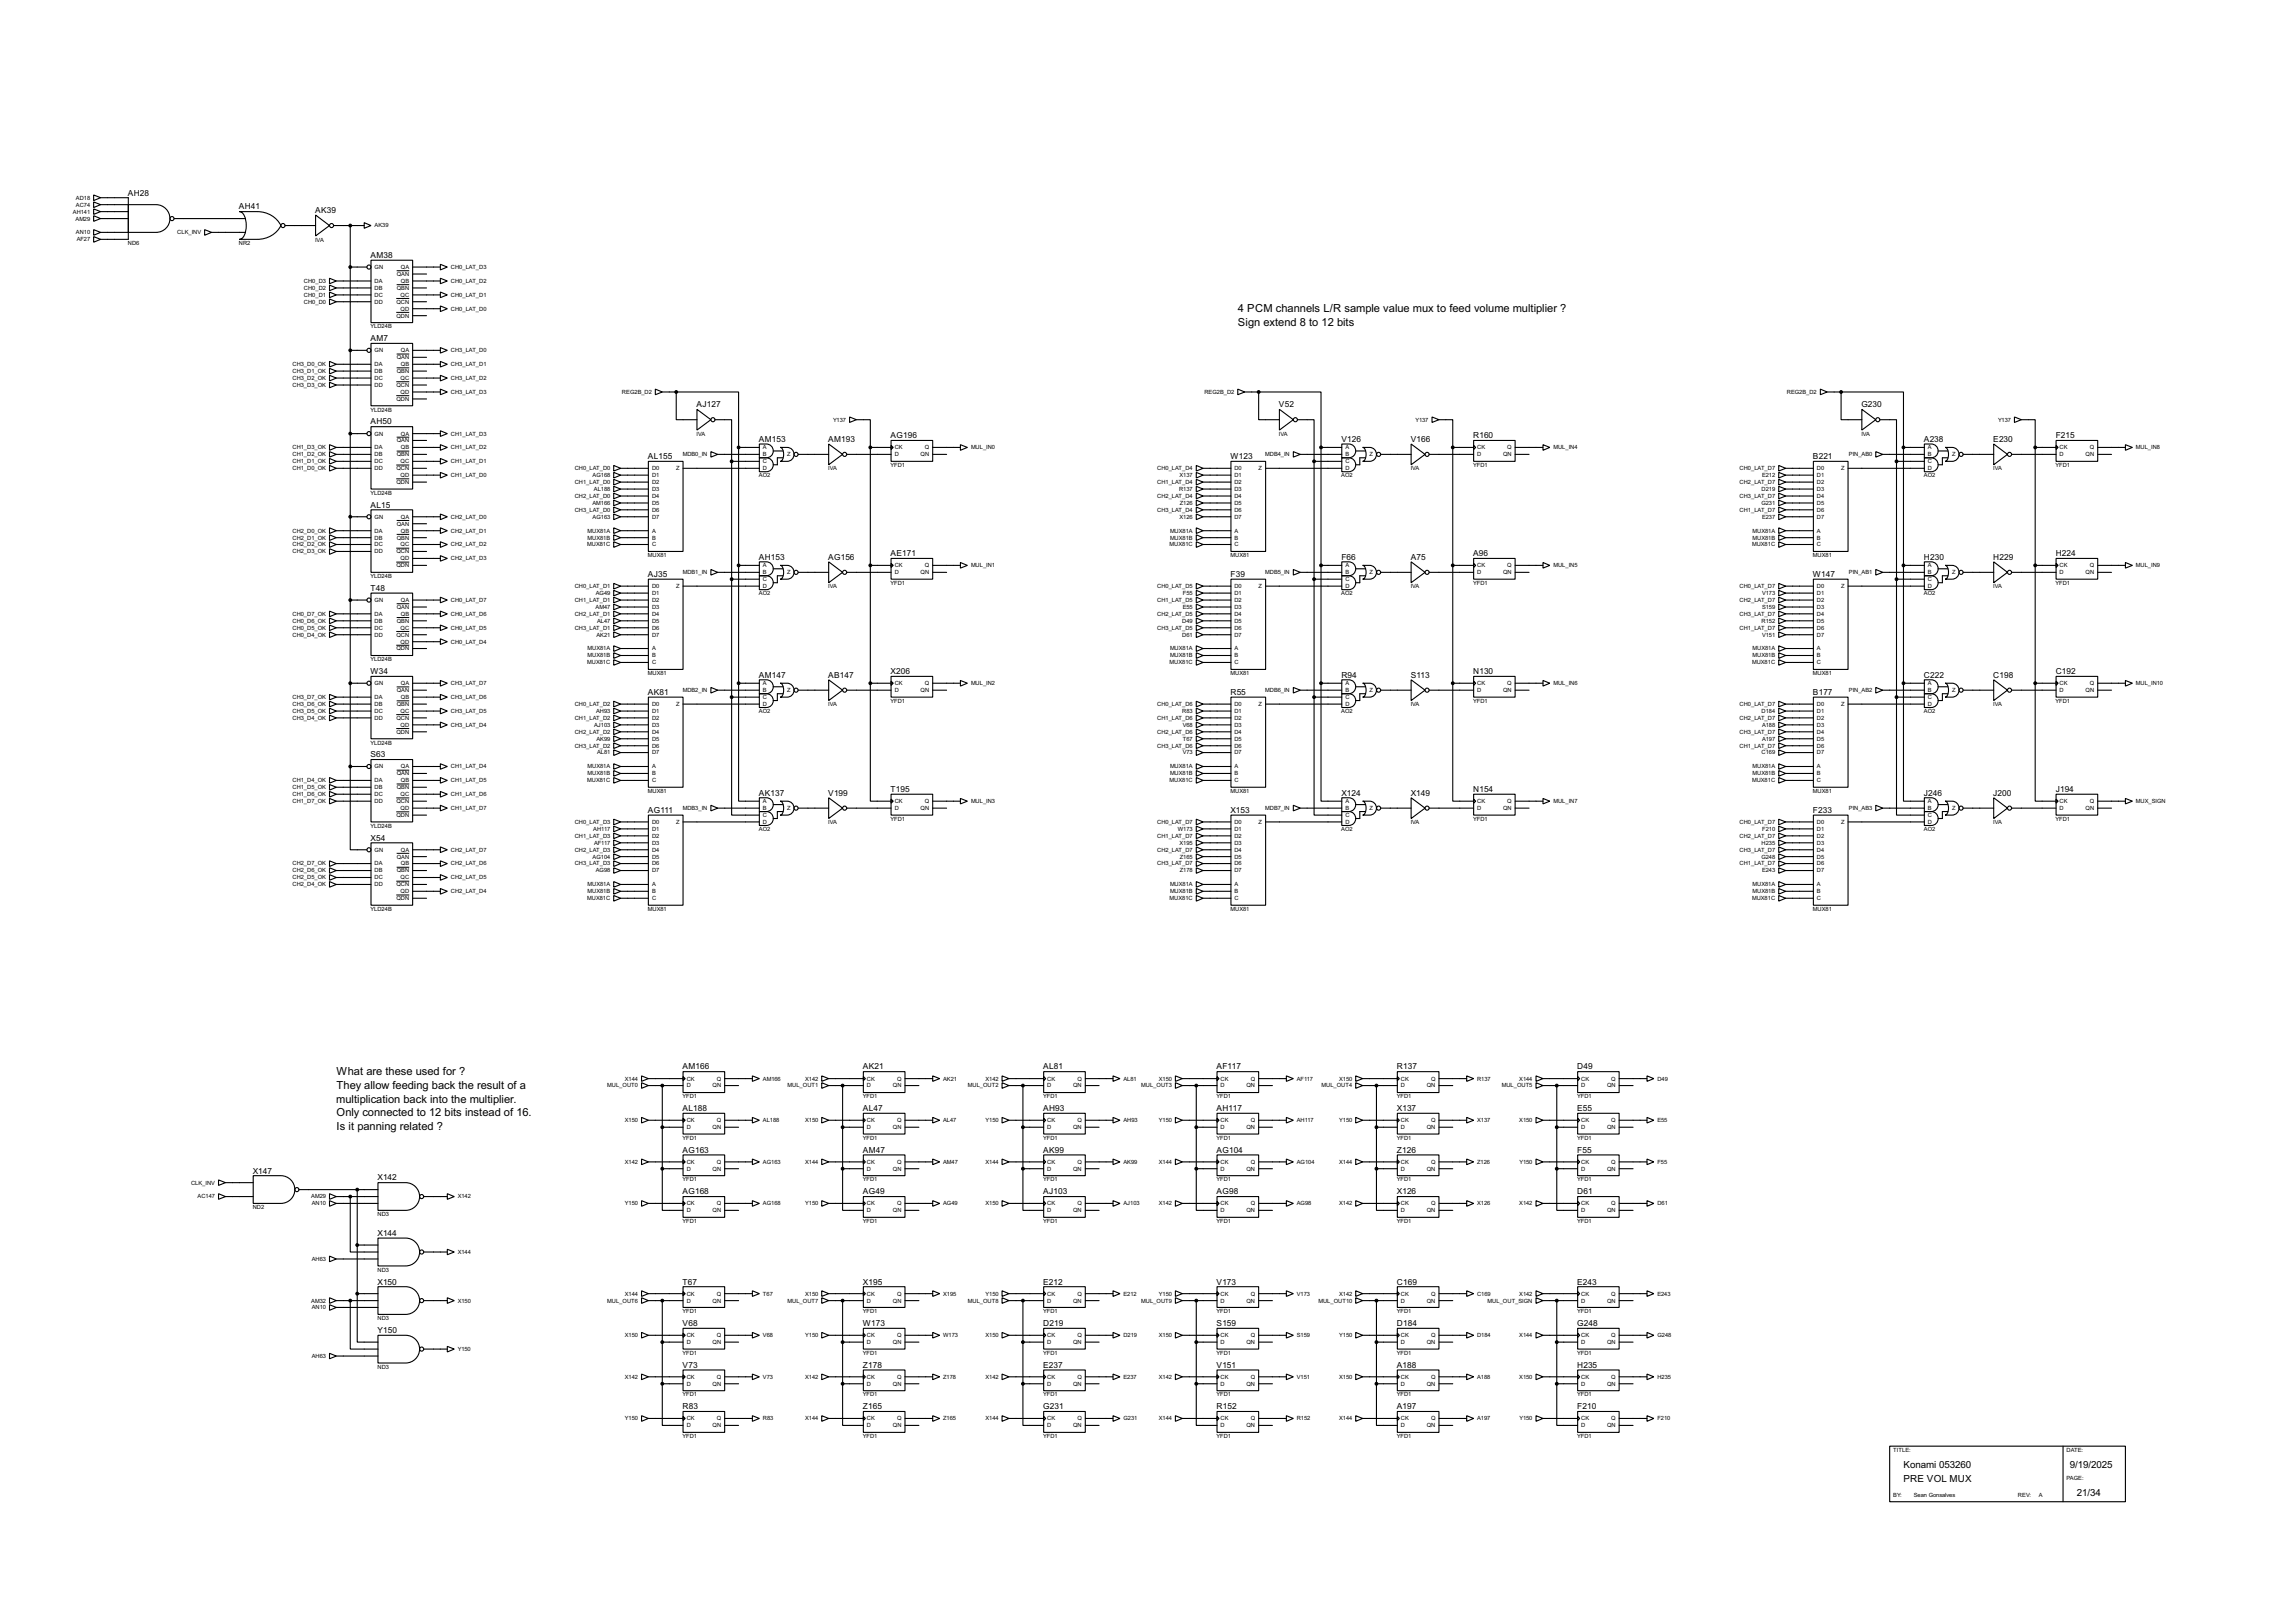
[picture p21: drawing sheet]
<svg xmlns="http://www.w3.org/2000/svg" width="841mm" height="587mm" viewBox="0 0 841 587" stroke-linecap="round" stroke-linejoin="round" font-family="sans-serif">
<defs><g id="words">
<g font-size="4.6">
<text x="453.4" y="114.2">4 PCM channels L/R sample value mux to feed volume multiplier ?</text>
<text x="453.5" y="119.2">Sign extend 8 to 12 bits</text>
<text x="123.3" y="393.6">What are these used for ?</text>
<text x="123.3" y="398.6">They allow feeding back the result of a</text>
<text x="123.2" y="403.8">multiplication back into the multiplier.</text>
<text x="123.3" y="408.8">Only connected to 12 bits instead of 16.</text>
<text x="123.3" y="413.9">Is it panning related ?</text>
</g>
<g font-size="4">
<text x="697.3" y="537.8">Konami 053260</text>
<text x="758.2" y="537.8">9/19/2025</text>
<text x="697.3" y="542.9">PRE VOL MUX</text>
<text x="760.8" y="547.9">21/34</text>
</g>
<g font-size="3.4">
<text x="46.9" y="71.6">AH28</text>
<text x="87.5" y="76.7">AH41</text>
<text x="115.5" y="78">AK39</text>
<text x="135.8" y="94.5">AM38</text>
<text x="135.8" y="124.9">AM7</text>
<text x="255.2" y="149.1">AJ127</text>
<text x="468.5" y="149.1">V52</text>
<text x="681.9" y="149.1">G230</text>
<text x="135.8" y="155.5">AH50</text>
<text x="278" y="161.8">AM153</text>
<text x="303.4" y="161.8">AM193</text>
<text x="326.3" y="160.5">AG196</text>
<text x="491.4" y="161.8">V126</text>
<text x="516.8" y="161.8">V166</text>
<text x="539.7" y="160.5">R160</text>
<text x="704.8" y="161.8">A238</text>
<text x="730.2" y="161.8">E230</text>
<text x="753" y="160.5">F215</text>
<text x="237.4" y="168.2">AL155</text>
<text x="450.8" y="168.2">W123</text>
<text x="664.1" y="168.2">B221</text>
<text x="135.8" y="185.9">AL15</text>
<text x="326.3" y="203.7">AE171</text>
<text x="539.7" y="203.7">A96</text>
<text x="753" y="203.7">H224</text>
<text x="278" y="205">AH153</text>
<text x="303.4" y="205">AG156</text>
<text x="491.4" y="205">F66</text>
<text x="516.8" y="205">A75</text>
<text x="704.8" y="205">H230</text>
<text x="730.2" y="205">H229</text>
<text x="237.4" y="211.3">AJ35</text>
<text x="450.8" y="211.3">F39</text>
<text x="664.1" y="211.3">W147</text>
<text x="135.8" y="216.4">T48</text>
<text x="135.8" y="246.9">W34</text>
<text x="278" y="248.2">AM147</text>
<text x="303.4" y="248.2">AB147</text>
<text x="326.3" y="246.9">X206</text>
<text x="491.4" y="248.2">R94</text>
<text x="516.8" y="248.2">S113</text>
<text x="539.7" y="246.9">N130</text>
<text x="704.8" y="248.2">C222</text>
<text x="730.2" y="248.2">C198</text>
<text x="753" y="246.9">C192</text>
<text x="237.4" y="254.5">AK81</text>
<text x="450.8" y="254.5">R55</text>
<text x="664.1" y="254.5">B177</text>
<text x="135.8" y="277.4">S63</text>
<text x="278" y="291.4">AK137</text>
<text x="303.4" y="291.4">V199</text>
<text x="326.3" y="290.1">T195</text>
<text x="491.4" y="291.4">X124</text>
<text x="516.8" y="291.4">X149</text>
<text x="539.7" y="290.1">N154</text>
<text x="704.8" y="291.4">J246</text>
<text x="730.2" y="291.4">J200</text>
<text x="753" y="290.1">J194</text>
<text x="237.4" y="297.7">AG111</text>
<text x="450.8" y="297.7">X153</text>
<text x="664.1" y="297.7">F233</text>
<text x="135.8" y="307.9">X54</text>
<text x="250.1" y="391.7">AM166</text>
<text x="316.1" y="391.7">AK21</text>
<text x="382.2" y="391.7">AL81</text>
<text x="445.7" y="391.7">AF117</text>
<text x="511.7" y="391.7">R137</text>
<text x="577.8" y="391.7">D49</text>
<text x="250.1" y="406.9">AL188</text>
<text x="316.1" y="406.9">AL47</text>
<text x="382.2" y="406.9">AH93</text>
<text x="445.7" y="406.9">AH117</text>
<text x="511.7" y="406.9">X137</text>
<text x="577.8" y="406.9">E55</text>
<text x="250.1" y="422.2">AG163</text>
<text x="316.1" y="422.2">AM47</text>
<text x="382.2" y="422.2">AK99</text>
<text x="445.7" y="422.2">AG104</text>
<text x="511.7" y="422.2">Z126</text>
<text x="577.8" y="422.2">F55</text>
<text x="92.6" y="429.8">X147</text>
<text x="138.3" y="432.3">X142</text>
<text x="250.1" y="437.4">AG168</text>
<text x="316.1" y="437.4">AG49</text>
<text x="382.2" y="437.4">AJ103</text>
<text x="445.7" y="437.4">AG98</text>
<text x="511.7" y="437.4">X126</text>
<text x="577.8" y="437.4">D61</text>
<text x="138.3" y="452.6">X144</text>
<text x="138.3" y="470.4">X150</text>
<text x="250.1" y="470.4">T67</text>
<text x="316.1" y="470.4">X195</text>
<text x="382.2" y="470.4">E212</text>
<text x="445.7" y="470.4">V173</text>
<text x="511.7" y="470.4">C169</text>
<text x="577.8" y="470.4">E243</text>
<text x="250.1" y="485.7">V68</text>
<text x="316.1" y="485.7">W173</text>
<text x="382.2" y="485.7">D219</text>
<text x="445.7" y="485.7">S159</text>
<text x="511.7" y="485.7">D184</text>
<text x="577.8" y="485.7">G248</text>
<text x="138.3" y="488.2">Y150</text>
<text x="250.1" y="500.9">V73</text>
<text x="316.1" y="500.9">Z178</text>
<text x="382.2" y="500.9">E237</text>
<text x="445.7" y="500.9">V151</text>
<text x="511.7" y="500.9">A188</text>
<text x="577.8" y="500.9">H235</text>
<text x="250.1" y="516.1">R83</text>
<text x="316.1" y="516.1">Z165</text>
<text x="382.2" y="516.1">G231</text>
<text x="445.7" y="516.1">R152</text>
<text x="511.7" y="516.1">A197</text>
<text x="577.8" y="516.1">F210</text>
</g>
<g font-size="2.4">
<text x="27.8" y="73.1">AD18</text>
<text x="27.8" y="75.6">AC74</text>
<text x="26.7" y="78.2">AH141</text>
<text x="27.7" y="80.8">AM29</text>
<text x="137.2" y="83.3">AK39</text>
<text x="27.8" y="85.8">AN10</text>
<text x="28.1" y="88.3">AF27</text>
<text x="46.8" y="89.7">ND6</text>
<text x="64.9" y="85.8">CLK_INV</text>
<text x="87.5" y="89.7">NR2</text>
<text x="115.4" y="88.5">IVA</text>
<text x="137.2" y="98.5">GN</text>
<text x="145.3" y="101">QAN</text>
<text x="146.9" y="98.5">QA</text>
<text x="165.2" y="98.5">CH0_LAT_D3</text>
<text x="111.3" y="103.6">CH0_D3</text>
<text x="111.3" y="106.2">CH0_D2</text>
<text x="137.2" y="103.6">DA</text>
<text x="137.2" y="106.2">DB</text>
<text x="145.3" y="106.2">QBN</text>
<text x="146.9" y="103.6">QB</text>
<text x="165.2" y="103.6">CH0_LAT_D2</text>
<text x="111.3" y="108.7">CH0_D1</text>
<text x="111.3" y="111.2">CH0_D0</text>
<text x="137.2" y="108.7">DC</text>
<text x="137.2" y="111.2">DD</text>
<text x="145.2" y="111.2">QCN</text>
<text x="146.7" y="108.7">QC</text>
<text x="146.7" y="113.7">QD</text>
<text x="165.2" y="108.7">CH0_LAT_D1</text>
<text x="165.2" y="113.7">CH0_LAT_D0</text>
<text x="145.2" y="116.3">QDN</text>
<text x="135.7" y="120.3">YLD24B</text>
<text x="137.2" y="129">GN</text>
<text x="145.3" y="131.6">QAN</text>
<text x="146.9" y="129">QA</text>
<text x="165.2" y="129">CH3_LAT_D0</text>
<text x="107.1" y="134.1">CH3_D0_OK</text>
<text x="107.1" y="136.6">CH3_D1_OK</text>
<text x="137.2" y="134.1">DA</text>
<text x="137.2" y="136.6">DB</text>
<text x="145.3" y="136.6">QBN</text>
<text x="146.9" y="134.1">QB</text>
<text x="165.2" y="134.1">CH3_LAT_D1</text>
<text x="107.1" y="139.1">CH3_D2_OK</text>
<text x="107.1" y="141.7">CH3_D3_OK</text>
<text x="137.2" y="139.1">DC</text>
<text x="137.2" y="141.7">DD</text>
<text x="145.2" y="141.7">QCN</text>
<text x="146.7" y="139.1">QC</text>
<text x="165.2" y="139.1">CH3_LAT_D2</text>
<text x="145.2" y="146.8">QDN</text>
<text x="146.7" y="144.3">QD</text>
<text x="165.2" y="144.3">CH3_LAT_D3</text>
<text x="227.8" y="144.3">REG2B_D2</text>
<text x="441.2" y="144.3">REG2B_D2</text>
<text x="654.5" y="144.3">REG2B_D2</text>
<text x="135.7" y="150.7">YLD24B</text>
<text x="305.1" y="154.4">Y137</text>
<text x="518.5" y="154.4">Y137</text>
<text x="731.9" y="154.4">Y137</text>
<text x="137.2" y="159.5">GN</text>
<text x="146.9" y="159.5">QA</text>
<text x="165.2" y="159.5">CH1_LAT_D3</text>
<text x="255.1" y="159.6">IVA</text>
<text x="468.5" y="159.6">IVA</text>
<text x="681.8" y="159.6">IVA</text>
<text x="107.1" y="167.1">CH1_D2_OK</text>
<text x="107.1" y="164.5">CH1_D3_OK</text>
<text x="137.2" y="164.5">DA</text>
<text x="137.2" y="167.1">DB</text>
<text x="145.3" y="162">QAN</text>
<text x="145.3" y="167.1">QBN</text>
<text x="146.9" y="164.5">QB</text>
<text x="165.2" y="164.5">CH1_LAT_D2</text>
<text x="250.1" y="167.1">MDB0_IN</text>
<text x="279.5" y="164.5">A</text>
<text x="279.5" y="167.1">B</text>
<text x="288.3" y="167.1">Z</text>
<text x="327.7" y="167.1">D</text>
<text x="327.7" y="164.5">CK</text>
<text x="337.2" y="167.1">QN</text>
<text x="338.8" y="164.5">Q</text>
<text x="355.7" y="164.5">MUL_IN0</text>
<text x="463.4" y="167.1">MDB4_IN</text>
<text x="492.8" y="164.5">A</text>
<text x="492.8" y="167.1">B</text>
<text x="501.7" y="167.1">Z</text>
<text x="541.1" y="167.1">D</text>
<text x="541.1" y="164.5">CK</text>
<text x="550.6" y="167.1">QN</text>
<text x="552.1" y="164.5">Q</text>
<text x="569" y="164.5">MUL_IN4</text>
<text x="677.3" y="167.1">PIN_AB0</text>
<text x="706.2" y="164.5">A</text>
<text x="706.2" y="167.1">B</text>
<text x="715" y="167.1">Z</text>
<text x="754.4" y="167.1">D</text>
<text x="754.4" y="164.5">CK</text>
<text x="763.9" y="167.1">QN</text>
<text x="765.5" y="164.5">Q</text>
<text x="782.4" y="164.5">MUL_IN8</text>
<text x="107.1" y="172.2">CH1_D0_OK</text>
<text x="107.1" y="169.7">CH1_D1_OK</text>
<text x="137.2" y="169.7">DC</text>
<text x="137.2" y="172.2">DD</text>
<text x="145.2" y="172.2">QCN</text>
<text x="146.7" y="169.7">QC</text>
<text x="165.2" y="169.7">CH1_LAT_D1</text>
<text x="210.5" y="172.2">CH0_LAT_D0</text>
<text x="238.8" y="172.2">D0</text>
<text x="247.7" y="172.2">Z</text>
<text x="279.5" y="169.7">C</text>
<text x="279.5" y="172.2">D</text>
<text x="303.4" y="172.3">IVA</text>
<text x="326.2" y="171.1">YFD1</text>
<text x="423.9" y="172.2">CH0_LAT_D4</text>
<text x="452.2" y="172.2">D0</text>
<text x="461" y="172.2">Z</text>
<text x="492.8" y="169.7">C</text>
<text x="492.8" y="172.2">D</text>
<text x="516.7" y="172.3">IVA</text>
<text x="539.6" y="171.1">YFD1</text>
<text x="637.2" y="172.2">CH0_LAT_D7</text>
<text x="665.5" y="172.2">D0</text>
<text x="674.4" y="172.2">Z</text>
<text x="706.2" y="169.7">C</text>
<text x="706.2" y="172.2">D</text>
<text x="730.1" y="172.3">IVA</text>
<text x="753" y="171.1">YFD1</text>
<text x="145.2" y="177.2">QDN</text>
<text x="146.7" y="174.7">QD</text>
<text x="165.2" y="174.7">CH1_LAT_D0</text>
<text x="210.5" y="177.2">CH1_LAT_D0</text>
<text x="217.1" y="174.7">AG168</text>
<text x="217.5" y="179.8">AL188</text>
<text x="238.8" y="174.7">D1</text>
<text x="238.8" y="177.2">D2</text>
<text x="238.8" y="179.8">D3</text>
<text x="278" y="174.9">AO2</text>
<text x="423.9" y="177.2">CH1_LAT_D4</text>
<text x="431.9" y="179.8">R137</text>
<text x="432.1" y="174.7">X137</text>
<text x="452.2" y="174.7">D1</text>
<text x="452.2" y="177.2">D2</text>
<text x="452.2" y="179.8">D3</text>
<text x="491.3" y="174.9">AO2</text>
<text x="637.2" y="177.2">CH2_LAT_D7</text>
<text x="645.3" y="179.8">D219</text>
<text x="645.4" y="174.7">E212</text>
<text x="665.5" y="174.7">D1</text>
<text x="665.5" y="177.2">D2</text>
<text x="665.5" y="179.8">D3</text>
<text x="704.7" y="174.9">AO2</text>
<text x="135.7" y="181.2">YLD24B</text>
<text x="210.5" y="182.4">CH2_LAT_D0</text>
<text x="217" y="184.9">AM166</text>
<text x="238.8" y="182.4">D4</text>
<text x="238.8" y="184.9">D5</text>
<text x="423.9" y="182.4">CH2_LAT_D4</text>
<text x="432.2" y="184.9">Z126</text>
<text x="452.2" y="182.4">D4</text>
<text x="452.2" y="184.9">D5</text>
<text x="637.2" y="182.4">CH3_LAT_D7</text>
<text x="645.2" y="184.9">G231</text>
<text x="665.5" y="182.4">D4</text>
<text x="665.5" y="184.9">D5</text>
<text x="137.2" y="189.9">GN</text>
<text x="146.9" y="189.9">QA</text>
<text x="165.2" y="189.9">CH2_LAT_D0</text>
<text x="210.5" y="187.4">CH3_LAT_D0</text>
<text x="217.1" y="189.9">AG163</text>
<text x="238.8" y="187.4">D6</text>
<text x="238.8" y="189.9">D7</text>
<text x="423.9" y="187.4">CH3_LAT_D4</text>
<text x="432.1" y="189.9">X126</text>
<text x="452.2" y="187.4">D6</text>
<text x="452.2" y="189.9">D7</text>
<text x="637.2" y="187.4">CH1_LAT_D7</text>
<text x="645.4" y="189.9">E237</text>
<text x="665.5" y="187.4">D6</text>
<text x="665.5" y="189.9">D7</text>
<text x="107.1" y="195.1">CH2_D0_OK</text>
<text x="107.1" y="197.6">CH2_D1_OK</text>
<text x="137.2" y="195.1">DA</text>
<text x="137.2" y="197.6">DB</text>
<text x="145.3" y="192.5">QAN</text>
<text x="145.3" y="197.6">QBN</text>
<text x="146.9" y="195.1">QB</text>
<text x="165.2" y="195.1">CH2_LAT_D1</text>
<text x="215.2" y="195.1">MUX81A</text>
<text x="215.2" y="197.6">MUX81B</text>
<text x="238.8" y="195.1">A</text>
<text x="238.8" y="197.6">B</text>
<text x="428.6" y="195.1">MUX81A</text>
<text x="428.6" y="197.6">MUX81B</text>
<text x="452.2" y="195.1">A</text>
<text x="452.2" y="197.6">B</text>
<text x="641.9" y="195.1">MUX81A</text>
<text x="641.9" y="197.6">MUX81B</text>
<text x="665.5" y="195.1">A</text>
<text x="665.5" y="197.6">B</text>
<text x="107.1" y="200.1">CH2_D2_OK</text>
<text x="107.1" y="202.6">CH2_D3_OK</text>
<text x="137.2" y="200.1">DC</text>
<text x="137.2" y="202.6">DD</text>
<text x="145.2" y="202.6">QCN</text>
<text x="146.7" y="200.1">QC</text>
<text x="165.2" y="200.1">CH2_LAT_D2</text>
<text x="215.1" y="200.1">MUX81C</text>
<text x="238.8" y="200.1">C</text>
<text x="428.4" y="200.1">MUX81C</text>
<text x="452.2" y="200.1">C</text>
<text x="641.8" y="200.1">MUX81C</text>
<text x="665.5" y="200.1">C</text>
<text x="145.2" y="207.8">QDN</text>
<text x="146.7" y="205.2">QD</text>
<text x="165.2" y="205.2">CH2_LAT_D3</text>
<text x="237.3" y="204">MUX81</text>
<text x="279.5" y="207.8">A</text>
<text x="327.7" y="207.8">CK</text>
<text x="338.8" y="207.8">Q</text>
<text x="355.7" y="207.8">MUL_IN1</text>
<text x="450.7" y="204">MUX81</text>
<text x="492.8" y="207.8">A</text>
<text x="541.1" y="207.8">CK</text>
<text x="552.1" y="207.8">Q</text>
<text x="569" y="207.8">MUL_IN5</text>
<text x="664.1" y="204">MUX81</text>
<text x="706.2" y="207.8">A</text>
<text x="754.4" y="207.8">CK</text>
<text x="765.5" y="207.8">Q</text>
<text x="782.4" y="207.8">MUL_IN9</text>
<text x="135.7" y="211.7">YLD24B</text>
<text x="210.5" y="215.3">CH0_LAT_D1</text>
<text x="238.8" y="215.3">D0</text>
<text x="247.7" y="215.3">Z</text>
<text x="250.1" y="210.3">MDB1_IN</text>
<text x="279.5" y="212.8">C</text>
<text x="279.5" y="215.3">D</text>
<text x="279.5" y="210.3">B</text>
<text x="288.3" y="210.3">Z</text>
<text x="303.4" y="215.5">IVA</text>
<text x="326.2" y="214.2">YFD1</text>
<text x="327.7" y="210.3">D</text>
<text x="337.2" y="210.3">QN</text>
<text x="423.9" y="215.3">CH0_LAT_D5</text>
<text x="452.2" y="215.3">D0</text>
<text x="461" y="215.3">Z</text>
<text x="463.4" y="210.3">MDB5_IN</text>
<text x="492.8" y="212.8">C</text>
<text x="492.8" y="215.3">D</text>
<text x="492.8" y="210.3">B</text>
<text x="501.7" y="210.3">Z</text>
<text x="516.7" y="215.5">IVA</text>
<text x="539.6" y="214.2">YFD1</text>
<text x="541.1" y="210.3">D</text>
<text x="550.6" y="210.3">QN</text>
<text x="637.2" y="215.3">CH0_LAT_D7</text>
<text x="665.5" y="215.3">D0</text>
<text x="674.4" y="215.3">Z</text>
<text x="677.3" y="210.3">PIN_AB1</text>
<text x="706.2" y="212.8">C</text>
<text x="706.2" y="215.3">D</text>
<text x="706.2" y="210.3">B</text>
<text x="715" y="210.3">Z</text>
<text x="730.1" y="215.5">IVA</text>
<text x="753" y="214.2">YFD1</text>
<text x="754.4" y="210.3">D</text>
<text x="763.9" y="210.3">QN</text>
<text x="137.2" y="220.5">GN</text>
<text x="146.9" y="220.5">QA</text>
<text x="165.2" y="220.5">CH0_LAT_D7</text>
<text x="210.5" y="220.5">CH1_LAT_D1</text>
<text x="218.2" y="217.9">AG49</text>
<text x="238.8" y="217.9">D1</text>
<text x="238.8" y="220.5">D2</text>
<text x="278" y="218">AO2</text>
<text x="423.9" y="220.5">CH1_LAT_D5</text>
<text x="433.3" y="217.9">F55</text>
<text x="452.2" y="217.9">D1</text>
<text x="452.2" y="220.5">D2</text>
<text x="491.3" y="218">AO2</text>
<text x="637.2" y="220.5">CH2_LAT_D7</text>
<text x="645.4" y="217.9">V173</text>
<text x="665.5" y="217.9">D1</text>
<text x="665.5" y="220.5">D2</text>
<text x="704.7" y="218">AO2</text>
<text x="107.1" y="225.5">CH0_D7_OK</text>
<text x="137.2" y="225.5">DA</text>
<text x="145.3" y="223">QAN</text>
<text x="146.9" y="225.5">QB</text>
<text x="165.2" y="225.5">CH0_LAT_D6</text>
<text x="210.5" y="225.5">CH2_LAT_D1</text>
<text x="218.2" y="223">AM47</text>
<text x="238.8" y="223">D3</text>
<text x="238.8" y="225.5">D4</text>
<text x="423.9" y="225.5">CH2_LAT_D5</text>
<text x="433.2" y="223">E55</text>
<text x="452.2" y="223">D3</text>
<text x="452.2" y="225.5">D4</text>
<text x="637.2" y="225.5">CH3_LAT_D7</text>
<text x="645.4" y="223">S159</text>
<text x="665.5" y="223">D3</text>
<text x="665.5" y="225.5">D4</text>
<text x="107.1" y="228.1">CH0_D6_OK</text>
<text x="107.1" y="230.6">CH0_D5_OK</text>
<text x="107.1" y="233.2">CH0_D4_OK</text>
<text x="137.2" y="228.1">DB</text>
<text x="137.2" y="230.6">DC</text>
<text x="137.2" y="233.2">DD</text>
<text x="145.2" y="233.2">QCN</text>
<text x="145.3" y="228.1">QBN</text>
<text x="146.7" y="230.6">QC</text>
<text x="165.2" y="230.6">CH0_LAT_D5</text>
<text x="210.5" y="230.6">CH3_LAT_D1</text>
<text x="218.5" y="233.2">AK21</text>
<text x="218.7" y="228.1">AL47</text>
<text x="238.8" y="228.1">D5</text>
<text x="238.8" y="230.6">D6</text>
<text x="238.8" y="233.2">D7</text>
<text x="423.9" y="230.6">CH3_LAT_D5</text>
<text x="433.1" y="233.2">D61</text>
<text x="433.1" y="228.1">D49</text>
<text x="452.2" y="228.1">D5</text>
<text x="452.2" y="230.6">D6</text>
<text x="452.2" y="233.2">D7</text>
<text x="637.2" y="230.6">CH1_LAT_D7</text>
<text x="645.3" y="228.1">R152</text>
<text x="645.4" y="233.2">V151</text>
<text x="665.5" y="228.1">D5</text>
<text x="665.5" y="230.6">D6</text>
<text x="665.5" y="233.2">D7</text>
<text x="145.2" y="238.2">QDN</text>
<text x="146.7" y="235.7">QD</text>
<text x="165.2" y="235.7">CH0_LAT_D4</text>
<text x="215.2" y="238.2">MUX81A</text>
<text x="238.8" y="238.2">A</text>
<text x="428.6" y="238.2">MUX81A</text>
<text x="452.2" y="238.2">A</text>
<text x="641.9" y="238.2">MUX81A</text>
<text x="665.5" y="238.2">A</text>
<text x="135.7" y="242.2">YLD24B</text>
<text x="215.1" y="243.3">MUX81C</text>
<text x="215.2" y="240.8">MUX81B</text>
<text x="238.8" y="240.8">B</text>
<text x="238.8" y="243.3">C</text>
<text x="428.4" y="243.3">MUX81C</text>
<text x="428.6" y="240.8">MUX81B</text>
<text x="452.2" y="240.8">B</text>
<text x="452.2" y="243.3">C</text>
<text x="641.8" y="243.3">MUX81C</text>
<text x="641.9" y="240.8">MUX81B</text>
<text x="665.5" y="240.8">B</text>
<text x="665.5" y="243.3">C</text>
<text x="137.2" y="250.9">GN</text>
<text x="146.9" y="250.9">QA</text>
<text x="165.2" y="250.9">CH3_LAT_D7</text>
<text x="237.3" y="247.3">MUX81</text>
<text x="279.5" y="250.9">A</text>
<text x="327.7" y="250.9">CK</text>
<text x="338.8" y="250.9">Q</text>
<text x="355.7" y="250.9">MUL_IN2</text>
<text x="450.7" y="247.3">MUX81</text>
<text x="492.8" y="250.9">A</text>
<text x="541.1" y="250.9">CK</text>
<text x="552.1" y="250.9">Q</text>
<text x="569" y="250.9">MUL_IN6</text>
<text x="664.1" y="247.3">MUX81</text>
<text x="706.2" y="250.9">A</text>
<text x="754.4" y="250.9">CK</text>
<text x="765.5" y="250.9">Q</text>
<text x="782.4" y="250.9">MUL_IN10</text>
<text x="107.1" y="256">CH3_D7_OK</text>
<text x="137.2" y="256">DA</text>
<text x="145.3" y="253.5">QAN</text>
<text x="146.9" y="256">QB</text>
<text x="165.2" y="256">CH3_LAT_D6</text>
<text x="250.1" y="253.5">MDB2_IN</text>
<text x="279.5" y="256">C</text>
<text x="279.5" y="253.5">B</text>
<text x="288.3" y="253.5">Z</text>
<text x="326.2" y="257.4">YFD1</text>
<text x="327.7" y="253.5">D</text>
<text x="337.2" y="253.5">QN</text>
<text x="463.4" y="253.5">MDB6_IN</text>
<text x="492.8" y="256">C</text>
<text x="492.8" y="253.5">B</text>
<text x="501.7" y="253.5">Z</text>
<text x="539.6" y="257.4">YFD1</text>
<text x="541.1" y="253.5">D</text>
<text x="550.6" y="253.5">QN</text>
<text x="677.3" y="253.5">PIN_AB2</text>
<text x="706.2" y="256">C</text>
<text x="706.2" y="253.5">B</text>
<text x="715" y="253.5">Z</text>
<text x="753" y="257.4">YFD1</text>
<text x="754.4" y="253.5">D</text>
<text x="763.9" y="253.5">QN</text>
<text x="107.1" y="263.6">CH3_D4_OK</text>
<text x="107.1" y="261.1">CH3_D5_OK</text>
<text x="107.1" y="258.6">CH3_D6_OK</text>
<text x="137.2" y="258.6">DB</text>
<text x="137.2" y="261.1">DC</text>
<text x="137.2" y="263.6">DD</text>
<text x="145.2" y="263.6">QCN</text>
<text x="145.3" y="258.6">QBN</text>
<text x="146.7" y="261.1">QC</text>
<text x="165.2" y="261.1">CH3_LAT_D5</text>
<text x="210.5" y="263.6">CH1_LAT_D2</text>
<text x="210.5" y="258.6">CH0_LAT_D2</text>
<text x="218.3" y="261.1">AH93</text>
<text x="238.8" y="258.6">D0</text>
<text x="238.8" y="261.1">D1</text>
<text x="238.8" y="263.6">D2</text>
<text x="247.7" y="258.6">Z</text>
<text x="278" y="261.2">AO2</text>
<text x="279.5" y="258.6">D</text>
<text x="303.4" y="258.7">IVA</text>
<text x="423.9" y="263.6">CH1_LAT_D6</text>
<text x="423.9" y="258.6">CH0_LAT_D6</text>
<text x="433.1" y="261.1">R83</text>
<text x="452.2" y="258.6">D0</text>
<text x="452.2" y="261.1">D1</text>
<text x="452.2" y="263.6">D2</text>
<text x="461" y="258.6">Z</text>
<text x="491.3" y="261.2">AO2</text>
<text x="492.8" y="258.6">D</text>
<text x="516.7" y="258.7">IVA</text>
<text x="637.2" y="263.6">CH2_LAT_D7</text>
<text x="637.2" y="258.6">CH0_LAT_D7</text>
<text x="645.3" y="261.1">D184</text>
<text x="665.5" y="258.6">D0</text>
<text x="665.5" y="261.1">D1</text>
<text x="665.5" y="263.6">D2</text>
<text x="674.4" y="258.6">Z</text>
<text x="704.7" y="261.2">AO2</text>
<text x="706.2" y="258.6">D</text>
<text x="730.1" y="258.7">IVA</text>
<text x="145.2" y="268.7">QDN</text>
<text x="146.7" y="266.2">QD</text>
<text x="165.2" y="266.2">CH3_LAT_D4</text>
<text x="210.5" y="268.7">CH2_LAT_D2</text>
<text x="217.6" y="266.2">AJ103</text>
<text x="238.8" y="266.2">D3</text>
<text x="238.8" y="268.7">D4</text>
<text x="423.9" y="268.7">CH2_LAT_D6</text>
<text x="433.2" y="266.2">V68</text>
<text x="452.2" y="266.2">D3</text>
<text x="452.2" y="268.7">D4</text>
<text x="637.2" y="268.7">CH3_LAT_D7</text>
<text x="645.4" y="266.2">A188</text>
<text x="665.5" y="266.2">D3</text>
<text x="665.5" y="268.7">D4</text>
<text x="135.7" y="272.7">YLD24B</text>
<text x="210.5" y="273.8">CH3_LAT_D2</text>
<text x="218.5" y="271.3">AK99</text>
<text x="238.8" y="271.3">D5</text>
<text x="238.8" y="273.8">D6</text>
<text x="423.9" y="273.8">CH3_LAT_D6</text>
<text x="433.3" y="271.3">T67</text>
<text x="452.2" y="271.3">D5</text>
<text x="452.2" y="273.8">D6</text>
<text x="637.2" y="273.8">CH1_LAT_D7</text>
<text x="645.4" y="271.3">A197</text>
<text x="665.5" y="271.3">D5</text>
<text x="665.5" y="273.8">D6</text>
<text x="137.2" y="281.4">GN</text>
<text x="146.9" y="281.4">QA</text>
<text x="165.2" y="281.4">CH1_LAT_D4</text>
<text x="215.2" y="281.4">MUX81A</text>
<text x="218.7" y="276.3">AL81</text>
<text x="238.8" y="281.4">A</text>
<text x="238.8" y="276.3">D7</text>
<text x="428.6" y="281.4">MUX81A</text>
<text x="433.2" y="276.3">V73</text>
<text x="452.2" y="281.4">A</text>
<text x="452.2" y="276.3">D7</text>
<text x="641.9" y="281.4">MUX81A</text>
<text x="645.3" y="276.3">C169</text>
<text x="665.5" y="281.4">A</text>
<text x="665.5" y="276.3">D7</text>
<text x="107.1" y="286.5">CH1_D4_OK</text>
<text x="137.2" y="286.5">DA</text>
<text x="145.3" y="284">QAN</text>
<text x="146.9" y="286.5">QB</text>
<text x="165.2" y="286.5">CH1_LAT_D5</text>
<text x="215.1" y="286.5">MUX81C</text>
<text x="215.2" y="284">MUX81B</text>
<text x="238.8" y="284">B</text>
<text x="238.8" y="286.5">C</text>
<text x="428.4" y="286.5">MUX81C</text>
<text x="428.6" y="284">MUX81B</text>
<text x="452.2" y="284">B</text>
<text x="452.2" y="286.5">C</text>
<text x="641.8" y="286.5">MUX81C</text>
<text x="641.9" y="284">MUX81B</text>
<text x="665.5" y="284">B</text>
<text x="665.5" y="286.5">C</text>
<text x="107.1" y="289">CH1_D5_OK</text>
<text x="107.1" y="291.6">CH1_D6_OK</text>
<text x="137.2" y="289">DB</text>
<text x="137.2" y="291.6">DC</text>
<text x="145.3" y="289">QBN</text>
<text x="146.7" y="291.6">QC</text>
<text x="165.2" y="291.6">CH1_LAT_D6</text>
<text x="237.3" y="290.4">MUX81</text>
<text x="450.7" y="290.4">MUX81</text>
<text x="664.1" y="290.4">MUX81</text>
<text x="107.1" y="294.1">CH1_D7_OK</text>
<text x="137.2" y="294.1">DD</text>
<text x="145.2" y="294.1">QCN</text>
<text x="145.2" y="299.2">QDN</text>
<text x="146.7" y="296.7">QD</text>
<text x="165.2" y="296.7">CH1_LAT_D7</text>
<text x="250.1" y="296.7">MDB3_IN</text>
<text x="279.5" y="294.1">A</text>
<text x="279.5" y="299.2">C</text>
<text x="279.5" y="296.7">B</text>
<text x="288.3" y="296.7">Z</text>
<text x="327.7" y="296.7">D</text>
<text x="327.7" y="294.1">CK</text>
<text x="337.2" y="296.7">QN</text>
<text x="338.8" y="294.1">Q</text>
<text x="355.7" y="294.1">MUL_IN3</text>
<text x="463.4" y="296.7">MDB7_IN</text>
<text x="492.8" y="294.1">A</text>
<text x="492.8" y="299.2">C</text>
<text x="492.8" y="296.7">B</text>
<text x="501.7" y="296.7">Z</text>
<text x="541.1" y="296.7">D</text>
<text x="541.1" y="294.1">CK</text>
<text x="550.6" y="296.7">QN</text>
<text x="552.1" y="294.1">Q</text>
<text x="569" y="294.1">MUL_IN7</text>
<text x="677.3" y="296.7">PIN_AB3</text>
<text x="706.2" y="294.1">A</text>
<text x="706.2" y="299.2">C</text>
<text x="706.2" y="296.7">B</text>
<text x="715" y="296.7">Z</text>
<text x="754.4" y="296.7">D</text>
<text x="754.4" y="294.1">CK</text>
<text x="763.9" y="296.7">QN</text>
<text x="765.5" y="294.1">Q</text>
<text x="782.4" y="294.1">MUX_SIGN</text>
<text x="135.7" y="303.1">YLD24B</text>
<text x="210.5" y="301.7">CH0_LAT_D3</text>
<text x="217.3" y="304.3">AH117</text>
<text x="238.8" y="301.7">D0</text>
<text x="238.8" y="304.3">D1</text>
<text x="247.7" y="301.7">Z</text>
<text x="278" y="304.4">AO2</text>
<text x="279.5" y="301.7">D</text>
<text x="303.4" y="301.9">IVA</text>
<text x="326.2" y="300.6">YFD1</text>
<text x="423.9" y="301.7">CH0_LAT_D7</text>
<text x="431.4" y="304.3">W173</text>
<text x="452.2" y="301.7">D0</text>
<text x="452.2" y="304.3">D1</text>
<text x="461" y="301.7">Z</text>
<text x="491.3" y="304.4">AO2</text>
<text x="492.8" y="301.7">D</text>
<text x="516.7" y="301.9">IVA</text>
<text x="539.6" y="300.6">YFD1</text>
<text x="637.2" y="301.7">CH0_LAT_D7</text>
<text x="645.5" y="304.3">F210</text>
<text x="665.5" y="301.7">D0</text>
<text x="665.5" y="304.3">D1</text>
<text x="674.4" y="301.7">Z</text>
<text x="704.7" y="304.4">AO2</text>
<text x="706.2" y="301.7">D</text>
<text x="730.1" y="301.9">IVA</text>
<text x="753" y="300.6">YFD1</text>
<text x="137.2" y="311.9">GN</text>
<text x="146.9" y="311.9">QA</text>
<text x="165.2" y="311.9">CH2_LAT_D7</text>
<text x="210.5" y="311.9">CH2_LAT_D3</text>
<text x="210.5" y="306.8">CH1_LAT_D3</text>
<text x="217.6" y="309.4">AF117</text>
<text x="238.8" y="306.8">D2</text>
<text x="238.8" y="309.4">D3</text>
<text x="238.8" y="311.9">D4</text>
<text x="423.9" y="306.8">CH1_LAT_D7</text>
<text x="423.9" y="311.9">CH2_LAT_D7</text>
<text x="432.1" y="309.4">X195</text>
<text x="452.2" y="306.8">D2</text>
<text x="452.2" y="309.4">D3</text>
<text x="452.2" y="311.9">D4</text>
<text x="637.2" y="306.8">CH2_LAT_D7</text>
<text x="637.2" y="311.9">CH3_LAT_D7</text>
<text x="645.3" y="309.4">H235</text>
<text x="665.5" y="306.8">D2</text>
<text x="665.5" y="309.4">D3</text>
<text x="665.5" y="311.9">D4</text>
<text x="107.1" y="317">CH2_D7_OK</text>
<text x="137.2" y="317">DA</text>
<text x="145.3" y="314.4">QAN</text>
<text x="146.9" y="317">QB</text>
<text x="165.2" y="317">CH2_LAT_D6</text>
<text x="210.5" y="317">CH3_LAT_D3</text>
<text x="217.1" y="314.4">AG104</text>
<text x="238.8" y="314.4">D5</text>
<text x="238.8" y="317">D6</text>
<text x="423.9" y="317">CH3_LAT_D7</text>
<text x="432.2" y="314.4">Z165</text>
<text x="452.2" y="314.4">D5</text>
<text x="452.2" y="317">D6</text>
<text x="637.2" y="317">CH1_LAT_D7</text>
<text x="645.2" y="314.4">G248</text>
<text x="665.5" y="314.4">D5</text>
<text x="665.5" y="317">D6</text>
<text x="107.1" y="319.5">CH2_D6_OK</text>
<text x="107.1" y="322.1">CH2_D5_OK</text>
<text x="137.2" y="319.5">DB</text>
<text x="137.2" y="322.1">DC</text>
<text x="145.3" y="319.5">QBN</text>
<text x="146.7" y="322.1">QC</text>
<text x="165.2" y="322.1">CH2_LAT_D5</text>
<text x="218.2" y="319.5">AG98</text>
<text x="238.8" y="319.5">D7</text>
<text x="432.2" y="319.5">Z178</text>
<text x="452.2" y="319.5">D7</text>
<text x="645.4" y="319.5">E243</text>
<text x="665.5" y="319.5">D7</text>
<text x="107.1" y="324.6">CH2_D4_OK</text>
<text x="137.2" y="324.6">DD</text>
<text x="145.2" y="324.6">QCN</text>
<text x="145.2" y="329.7">QDN</text>
<text x="146.7" y="327.1">QD</text>
<text x="165.2" y="327.1">CH2_LAT_D4</text>
<text x="215.1" y="329.7">MUX81C</text>
<text x="215.2" y="324.6">MUX81A</text>
<text x="215.2" y="327.1">MUX81B</text>
<text x="238.8" y="324.6">A</text>
<text x="238.8" y="327.1">B</text>
<text x="238.8" y="329.7">C</text>
<text x="428.4" y="329.7">MUX81C</text>
<text x="428.6" y="324.6">MUX81A</text>
<text x="428.6" y="327.1">MUX81B</text>
<text x="452.2" y="324.6">A</text>
<text x="452.2" y="327.1">B</text>
<text x="452.2" y="329.7">C</text>
<text x="641.8" y="329.7">MUX81C</text>
<text x="641.9" y="324.6">MUX81A</text>
<text x="641.9" y="327.1">MUX81B</text>
<text x="665.5" y="324.6">A</text>
<text x="665.5" y="327.1">B</text>
<text x="665.5" y="329.7">C</text>
<text x="135.7" y="333.6">YLD24B</text>
<text x="237.3" y="333.6">MUX81</text>
<text x="450.7" y="333.6">MUX81</text>
<text x="664.1" y="333.6">MUX81</text>
<text x="228.9" y="395.7">X144</text>
<text x="251.5" y="395.7">CK</text>
<text x="262.6" y="395.7">Q</text>
<text x="279.5" y="395.7">AM166</text>
<text x="294.9" y="395.7">X142</text>
<text x="317.6" y="395.7">CK</text>
<text x="328.6" y="395.7">Q</text>
<text x="345.5" y="395.7">AK21</text>
<text x="361" y="395.7">X142</text>
<text x="383.6" y="395.7">CK</text>
<text x="394.6" y="395.7">Q</text>
<text x="411.5" y="395.7">AL81</text>
<text x="424.5" y="395.7">X150</text>
<text x="447.1" y="395.7">CK</text>
<text x="458.1" y="395.7">Q</text>
<text x="475" y="395.7">AF117</text>
<text x="490.5" y="395.7">X150</text>
<text x="513.1" y="395.7">CK</text>
<text x="524.2" y="395.7">Q</text>
<text x="541.1" y="395.7">R137</text>
<text x="556.5" y="395.7">X144</text>
<text x="579.2" y="395.7">CK</text>
<text x="590.2" y="395.7">Q</text>
<text x="607.1" y="395.7">D49</text>
<text x="222.4" y="398.3">MUL_OUT0</text>
<text x="251.5" y="398.3">D</text>
<text x="261" y="398.3">QN</text>
<text x="288.5" y="398.3">MUL_OUT1</text>
<text x="317.6" y="398.3">D</text>
<text x="327.1" y="398.3">QN</text>
<text x="354.5" y="398.3">MUL_OUT2</text>
<text x="383.6" y="398.3">D</text>
<text x="393.1" y="398.3">QN</text>
<text x="418" y="398.3">MUL_OUT3</text>
<text x="447.1" y="398.3">D</text>
<text x="456.6" y="398.3">QN</text>
<text x="484.1" y="398.3">MUL_OUT4</text>
<text x="513.1" y="398.3">D</text>
<text x="522.6" y="398.3">QN</text>
<text x="550.1" y="398.3">MUL_OUT5</text>
<text x="579.2" y="398.3">D</text>
<text x="588.7" y="398.3">QN</text>
<text x="250" y="402.2">YFD1</text>
<text x="316.1" y="402.2">YFD1</text>
<text x="382.1" y="402.2">YFD1</text>
<text x="445.6" y="402.2">YFD1</text>
<text x="511.7" y="402.2">YFD1</text>
<text x="577.7" y="402.2">YFD1</text>
<text x="228.9" y="411">X150</text>
<text x="251.5" y="413.5">D</text>
<text x="251.5" y="411">CK</text>
<text x="261" y="413.5">QN</text>
<text x="262.6" y="411">Q</text>
<text x="279.5" y="411">AL188</text>
<text x="294.9" y="411">X150</text>
<text x="317.6" y="413.5">D</text>
<text x="317.6" y="411">CK</text>
<text x="327.1" y="413.5">QN</text>
<text x="328.6" y="411">Q</text>
<text x="345.5" y="411">AL47</text>
<text x="361" y="411">Y150</text>
<text x="383.6" y="413.5">D</text>
<text x="383.6" y="411">CK</text>
<text x="393.1" y="413.5">QN</text>
<text x="394.6" y="411">Q</text>
<text x="411.5" y="411">AH93</text>
<text x="424.5" y="411">Y150</text>
<text x="447.1" y="413.5">D</text>
<text x="447.1" y="411">CK</text>
<text x="456.6" y="413.5">QN</text>
<text x="458.1" y="411">Q</text>
<text x="475" y="411">AH117</text>
<text x="490.6" y="411">Y150</text>
<text x="513.1" y="413.5">D</text>
<text x="513.1" y="411">CK</text>
<text x="522.6" y="413.5">QN</text>
<text x="524.2" y="411">Q</text>
<text x="541.1" y="411">X137</text>
<text x="556.5" y="411">X150</text>
<text x="579.2" y="413.5">D</text>
<text x="579.2" y="411">CK</text>
<text x="588.7" y="413.5">QN</text>
<text x="590.2" y="411">Q</text>
<text x="607.1" y="411">E55</text>
<text x="250" y="417.4">YFD1</text>
<text x="316.1" y="417.4">YFD1</text>
<text x="382.1" y="417.4">YFD1</text>
<text x="445.6" y="417.4">YFD1</text>
<text x="511.7" y="417.4">YFD1</text>
<text x="577.7" y="417.4">YFD1</text>
<text x="228.9" y="426.2">X142</text>
<text x="251.5" y="428.7">D</text>
<text x="251.5" y="426.2">CK</text>
<text x="261" y="428.7">QN</text>
<text x="262.6" y="426.2">Q</text>
<text x="279.5" y="426.2">AG163</text>
<text x="294.9" y="426.2">X144</text>
<text x="317.6" y="428.7">D</text>
<text x="317.6" y="426.2">CK</text>
<text x="327.1" y="428.7">QN</text>
<text x="328.6" y="426.2">Q</text>
<text x="345.5" y="426.2">AM47</text>
<text x="361" y="426.2">X144</text>
<text x="383.6" y="428.7">D</text>
<text x="383.6" y="426.2">CK</text>
<text x="393.1" y="428.7">QN</text>
<text x="394.6" y="426.2">Q</text>
<text x="411.5" y="426.2">AK99</text>
<text x="424.5" y="426.2">X144</text>
<text x="447.1" y="428.7">D</text>
<text x="447.1" y="426.2">CK</text>
<text x="456.6" y="428.7">QN</text>
<text x="458.1" y="426.2">Q</text>
<text x="475" y="426.2">AG104</text>
<text x="490.5" y="426.2">X144</text>
<text x="513.1" y="428.7">D</text>
<text x="513.1" y="426.2">CK</text>
<text x="522.6" y="428.7">QN</text>
<text x="524.2" y="426.2">Q</text>
<text x="541.1" y="426.2">Z126</text>
<text x="556.6" y="426.2">Y150</text>
<text x="579.2" y="428.7">D</text>
<text x="579.2" y="426.2">CK</text>
<text x="588.7" y="428.7">QN</text>
<text x="590.2" y="426.2">Q</text>
<text x="607.1" y="426.2">F55</text>
<text x="70" y="433.8">CLK_INV</text>
<text x="250" y="432.7">YFD1</text>
<text x="316.1" y="432.7">YFD1</text>
<text x="382.1" y="432.7">YFD1</text>
<text x="445.6" y="432.7">YFD1</text>
<text x="511.7" y="432.7">YFD1</text>
<text x="577.7" y="432.7">YFD1</text>
<text x="72.4" y="438.9">AC147</text>
<text x="92.6" y="442.8">ND2</text>
<text x="114" y="438.9">AM29</text>
<text x="114.2" y="441.4">AN10</text>
<text x="167.7" y="438.9">X142</text>
<text x="228.9" y="441.4">Y150</text>
<text x="251.5" y="444">D</text>
<text x="251.5" y="441.4">CK</text>
<text x="261" y="444">QN</text>
<text x="262.6" y="441.4">Q</text>
<text x="279.5" y="441.4">AG168</text>
<text x="295" y="441.4">Y150</text>
<text x="317.6" y="444">D</text>
<text x="317.6" y="441.4">CK</text>
<text x="327.1" y="444">QN</text>
<text x="328.6" y="441.4">Q</text>
<text x="345.5" y="441.4">AG49</text>
<text x="361" y="441.4">X150</text>
<text x="383.6" y="444">D</text>
<text x="383.6" y="441.4">CK</text>
<text x="393.1" y="444">QN</text>
<text x="394.6" y="441.4">Q</text>
<text x="411.5" y="441.4">AJ103</text>
<text x="424.5" y="441.4">X142</text>
<text x="447.1" y="444">D</text>
<text x="447.1" y="441.4">CK</text>
<text x="456.6" y="444">QN</text>
<text x="458.1" y="441.4">Q</text>
<text x="475" y="441.4">AG98</text>
<text x="490.5" y="441.4">X142</text>
<text x="513.1" y="444">D</text>
<text x="513.1" y="441.4">CK</text>
<text x="522.6" y="444">QN</text>
<text x="524.2" y="441.4">Q</text>
<text x="541.1" y="441.4">X126</text>
<text x="556.5" y="441.4">X142</text>
<text x="579.2" y="444">D</text>
<text x="579.2" y="441.4">CK</text>
<text x="588.7" y="444">QN</text>
<text x="590.2" y="441.4">Q</text>
<text x="607.1" y="441.4">D61</text>
<text x="138.3" y="445.4">ND3</text>
<text x="250" y="447.9">YFD1</text>
<text x="316.1" y="447.9">YFD1</text>
<text x="382.1" y="447.9">YFD1</text>
<text x="445.6" y="447.9">YFD1</text>
<text x="511.7" y="447.9">YFD1</text>
<text x="577.7" y="447.9">YFD1</text>
<text x="114.2" y="461.8">AH63</text>
<text x="167.7" y="459.2">X144</text>
<text x="138.3" y="465.7">ND3</text>
<text x="114" y="477">AM32</text>
<text x="114.2" y="479.5">AN10</text>
<text x="167.7" y="477">X150</text>
<text x="222.4" y="477">MUL_OUT6</text>
<text x="228.9" y="474.5">X144</text>
<text x="251.5" y="477">D</text>
<text x="251.5" y="474.5">CK</text>
<text x="261" y="477">QN</text>
<text x="262.6" y="474.5">Q</text>
<text x="279.5" y="474.5">T67</text>
<text x="288.5" y="477">MUL_OUT7</text>
<text x="294.9" y="474.5">X150</text>
<text x="317.6" y="477">D</text>
<text x="317.6" y="474.5">CK</text>
<text x="327.1" y="477">QN</text>
<text x="328.6" y="474.5">Q</text>
<text x="345.5" y="474.5">X195</text>
<text x="354.5" y="477">MUL_OUT8</text>
<text x="361" y="474.5">Y150</text>
<text x="383.6" y="477">D</text>
<text x="383.6" y="474.5">CK</text>
<text x="393.1" y="477">QN</text>
<text x="394.6" y="474.5">Q</text>
<text x="411.5" y="474.5">E212</text>
<text x="418" y="477">MUL_OUT9</text>
<text x="424.5" y="474.5">Y150</text>
<text x="447.1" y="477">D</text>
<text x="447.1" y="474.5">CK</text>
<text x="456.6" y="477">QN</text>
<text x="458.1" y="474.5">Q</text>
<text x="475" y="474.5">V173</text>
<text x="482.9" y="477">MUL_OUT10</text>
<text x="490.5" y="474.5">X142</text>
<text x="513.1" y="477">D</text>
<text x="513.1" y="474.5">CK</text>
<text x="522.6" y="477">QN</text>
<text x="524.2" y="474.5">Q</text>
<text x="541.1" y="474.5">C169</text>
<text x="544.9" y="477">MUL_OUT_SIGN</text>
<text x="556.5" y="474.5">X142</text>
<text x="579.2" y="477">D</text>
<text x="579.2" y="474.5">CK</text>
<text x="588.7" y="477">QN</text>
<text x="590.2" y="474.5">Q</text>
<text x="607.1" y="474.5">E243</text>
<text x="138.3" y="483.5">ND3</text>
<text x="250" y="480.9">YFD1</text>
<text x="316.1" y="480.9">YFD1</text>
<text x="382.1" y="480.9">YFD1</text>
<text x="445.6" y="480.9">YFD1</text>
<text x="511.7" y="480.9">YFD1</text>
<text x="577.7" y="480.9">YFD1</text>
<text x="228.9" y="489.7">X150</text>
<text x="251.5" y="489.7">CK</text>
<text x="262.6" y="489.7">Q</text>
<text x="279.5" y="489.7">V68</text>
<text x="295" y="489.7">Y150</text>
<text x="317.6" y="489.7">CK</text>
<text x="328.6" y="489.7">Q</text>
<text x="345.5" y="489.7">W173</text>
<text x="361" y="489.7">X150</text>
<text x="383.6" y="489.7">CK</text>
<text x="394.6" y="489.7">Q</text>
<text x="411.5" y="489.7">D219</text>
<text x="424.5" y="489.7">X150</text>
<text x="447.1" y="489.7">CK</text>
<text x="458.1" y="489.7">Q</text>
<text x="475" y="489.7">S159</text>
<text x="490.6" y="489.7">Y150</text>
<text x="513.1" y="489.7">CK</text>
<text x="524.2" y="489.7">Q</text>
<text x="541.1" y="489.7">D184</text>
<text x="556.5" y="489.7">X144</text>
<text x="579.2" y="489.7">CK</text>
<text x="590.2" y="489.7">Q</text>
<text x="607.1" y="489.7">G248</text>
<text x="114.2" y="497.3">AH63</text>
<text x="167.7" y="494.8">Y150</text>
<text x="250" y="496.2">YFD1</text>
<text x="251.5" y="492.2">D</text>
<text x="261" y="492.2">QN</text>
<text x="316.1" y="496.2">YFD1</text>
<text x="317.6" y="492.2">D</text>
<text x="327.1" y="492.2">QN</text>
<text x="382.1" y="496.2">YFD1</text>
<text x="383.6" y="492.2">D</text>
<text x="393.1" y="492.2">QN</text>
<text x="445.6" y="496.2">YFD1</text>
<text x="447.1" y="492.2">D</text>
<text x="456.6" y="492.2">QN</text>
<text x="511.7" y="496.2">YFD1</text>
<text x="513.1" y="492.2">D</text>
<text x="522.6" y="492.2">QN</text>
<text x="577.7" y="496.2">YFD1</text>
<text x="579.2" y="492.2">D</text>
<text x="588.7" y="492.2">QN</text>
<text x="138.3" y="501.3">ND3</text>
<text x="228.9" y="504.9">X142</text>
<text x="251.5" y="507.5">D</text>
<text x="251.5" y="504.9">CK</text>
<text x="261" y="507.5">QN</text>
<text x="262.6" y="504.9">Q</text>
<text x="279.5" y="504.9">V73</text>
<text x="294.9" y="504.9">X142</text>
<text x="317.6" y="507.5">D</text>
<text x="317.6" y="504.9">CK</text>
<text x="327.1" y="507.5">QN</text>
<text x="328.6" y="504.9">Q</text>
<text x="345.5" y="504.9">Z178</text>
<text x="361" y="504.9">X142</text>
<text x="383.6" y="507.5">D</text>
<text x="383.6" y="504.9">CK</text>
<text x="393.1" y="507.5">QN</text>
<text x="394.6" y="504.9">Q</text>
<text x="411.5" y="504.9">E237</text>
<text x="424.5" y="504.9">X142</text>
<text x="447.1" y="507.5">D</text>
<text x="447.1" y="504.9">CK</text>
<text x="456.6" y="507.5">QN</text>
<text x="458.1" y="504.9">Q</text>
<text x="475" y="504.9">V151</text>
<text x="490.5" y="504.9">X150</text>
<text x="513.1" y="507.5">D</text>
<text x="513.1" y="504.9">CK</text>
<text x="522.6" y="507.5">QN</text>
<text x="524.2" y="504.9">Q</text>
<text x="541.1" y="504.9">A188</text>
<text x="556.5" y="504.9">X150</text>
<text x="579.2" y="507.5">D</text>
<text x="579.2" y="504.9">CK</text>
<text x="588.7" y="507.5">QN</text>
<text x="590.2" y="504.9">Q</text>
<text x="607.1" y="504.9">H235</text>
<text x="250" y="511.4">YFD1</text>
<text x="316.1" y="511.4">YFD1</text>
<text x="382.1" y="511.4">YFD1</text>
<text x="445.6" y="511.4">YFD1</text>
<text x="511.7" y="511.4">YFD1</text>
<text x="577.7" y="511.4">YFD1</text>
<text x="228.9" y="520.2">Y150</text>
<text x="251.5" y="520.2">CK</text>
<text x="262.6" y="520.2">Q</text>
<text x="279.5" y="520.2">R83</text>
<text x="294.9" y="520.2">X144</text>
<text x="317.6" y="520.2">CK</text>
<text x="328.6" y="520.2">Q</text>
<text x="345.5" y="520.2">Z165</text>
<text x="361" y="520.2">X144</text>
<text x="383.6" y="520.2">CK</text>
<text x="394.6" y="520.2">Q</text>
<text x="411.5" y="520.2">G231</text>
<text x="424.5" y="520.2">X144</text>
<text x="447.1" y="520.2">CK</text>
<text x="458.1" y="520.2">Q</text>
<text x="475" y="520.2">R152</text>
<text x="490.5" y="520.2">X144</text>
<text x="513.1" y="520.2">CK</text>
<text x="524.2" y="520.2">Q</text>
<text x="541.1" y="520.2">A197</text>
<text x="556.6" y="520.2">Y150</text>
<text x="579.2" y="520.2">CK</text>
<text x="590.2" y="520.2">Q</text>
<text x="607.1" y="520.2">F210</text>
<text x="250" y="526.7">YFD1</text>
<text x="251.5" y="522.7">D</text>
<text x="261" y="522.7">QN</text>
<text x="316.1" y="526.7">YFD1</text>
<text x="317.6" y="522.7">D</text>
<text x="327.1" y="522.7">QN</text>
<text x="382.1" y="526.7">YFD1</text>
<text x="383.6" y="522.7">D</text>
<text x="393.1" y="522.7">QN</text>
<text x="445.6" y="526.7">YFD1</text>
<text x="447.1" y="522.7">D</text>
<text x="456.6" y="522.7">QN</text>
<text x="511.7" y="526.7">YFD1</text>
<text x="513.1" y="522.7">D</text>
<text x="522.6" y="522.7">QN</text>
<text x="577.7" y="526.7">YFD1</text>
<text x="579.2" y="522.7">D</text>
<text x="588.7" y="522.7">QN</text>
<text x="693.5" y="531.8">TITLE:</text>
<text x="757" y="531.8">DATE:</text>
<text x="757" y="541.9">PAGE:</text>
<text x="693.5" y="548.3">BY:</text>
<text x="701.1" y="548.3">Sean Gonsalves</text>
<text x="739.2" y="548.3">REV:</text>
<text x="746.8" y="548.3">A</text>
</g>
</g></defs>
<g fill="none" stroke="#000" stroke-width=".4">
<path d="M34.3 71.4l2.6 1-2.6 1.1zM34.3 74l2.6 1-2.6 1zM34.3 76.5l2.6 1-2.6 1zM34.3 79l2.6 1.1-2.6 1zM36.9 72.4h10.1v15.3h-10.1M36.9 75h10.1M36.9 77.5h10.1M47 75h10.2a5.1 5.1 0 0 1 5.1 5 5.1 5.1 0 0 1-5.1 5.1h-10.2zM87.7 77.5h6.6a9.6 9.6 0 0 1 8.6 5.1 9.5 9.5 0 0 1-8.6 5.1h-6.6a3.2 3.2 0 0 0 2.3-3.2 7.8 7.8 0 0 0-1.3-6.6zM115.6 78.8l5.1 3.8-5.1 3.8zM34.3 84.1l2.6 1-2.6 1.1zM34.3 86.7l2.6 1-2.6 1z"/>
<path d="M36.9 80.1h10.1M36.9 85.1h10.1M63.8 80.1h26.2M75 84.1l2.5 1-2.5 1.1zM77.5 85.1h12.5M104.4 82.6h11.2M122.2 82.6h11.2M128.3 82.6v198.1M128.3 97.8h6.1M133.4 81.6l2.5 1-2.5 1zM135.9 95.3h15.3v22.9h-15.3zM151.2 97.8h10.1"/>
<path d="M161.3 96.8l2.6 1-2.6 1.1zM120.7 107l2.5 1-2.5 1zM120.7 109.5l2.5 1-2.5 1.1zM120.7 101.9l2.5 1-2.5 1zM120.7 104.4l2.5 1.1-2.5 1zM123.2 102.9h12.7M123.2 105.5h12.7M123.2 108h12.7M123.2 110.5h12.7M151.2 102.9h10.1M151.2 105.5h5.1M151.2 108h10.1"/>
<path d="M151.2 110.5h5.1M151.2 113.1h10.1M151.2 100.4h5.1M151.2 115.6h5.1M161.3 101.9l2.6 1-2.6 1zM161.3 107l2.6 1-2.6 1zM161.3 112.1l2.6 1-2.6 1zM120.7 132.4l2.5 1-2.5 1zM120.7 134.9l2.5 1-2.5 1.1zM120.7 137.5l2.5 1-2.5 1zM123.2 133.4h12.7M123.2 138.5h12.7"/>
<path d="M123.2 135.9h12.7M128.3 128.3h6.1M135.9 125.8h15.3v22.8h-15.3zM151.2 128.3h10.1M151.2 133.4h10.1M151.2 138.5h10.1M151.2 135.9h5.1M151.2 130.9h5.1M161.3 127.3l2.6 1-2.6 1zM161.3 132.4l2.6 1-2.6 1zM161.3 137.5l2.6 1-2.6 1zM120.7 140l2.5 1-2.5 1z"/>
<path d="M123.2 141h12.7M128.3 158.8h6.1M135.9 156.3h15.3v22.8h-15.3zM151.2 143.6h10.1M151.2 141h5.1M151.2 158.8h10.1M151.2 146.1h5.1M161.3 157.8l2.6 1-2.6 1zM161.3 142.5l2.6 1.1-2.6 1zM240.1 142.5l2.5 1.1-2.5 1zM242.6 143.6h5.1M247.7 143.6h22.9v20.3"/>
<path d="M247.7 143.6v10.1h7.6M255.3 149.9l5.1 3.8-5.1 3.8zM261.9 153.7h6.1v15.3M311.2 152.7l2.5 1-2.5 1zM313.7 153.7h5.1v10.2M453.4 142.5l2.6 1.1-2.6 1zM456 143.6h5.1M461.1 143.6h22.8v20.3M461.1 143.6v10.1h7.6M468.7 149.9l5.1 3.8-5.1 3.8zM475.3 153.7h6.1v15.3M524.6 152.7l2.5 1-2.5 1z"/>
<path d="M527.1 153.7h5.1v10.2M666.8 142.5l2.5 1.1-2.5 1zM669.3 143.6h5.1M674.4 143.6v10.1h7.6M674.4 143.6h22.9v20.3M682 149.9l5.1 3.8-5.1 3.8zM688.6 153.7h6.1v15.3M737.9 152.7l2.6 1-2.6 1zM740.5 153.7h5v10.2M120.7 170.5l2.5 1-2.5 1zM120.7 167.9l2.5 1.1-2.5 1zM120.7 165.4l2.5 1-2.5 1z"/>
<path d="M120.7 162.9l2.5 1-2.5 1zM123.2 166.4h12.7M123.2 171.5h12.7M123.2 163.9h12.7M123.2 169h12.7M151.2 166.4h5.1M151.2 171.5h5.1M151.2 174h10.1M151.2 176.6h5.1M151.2 163.9h10.1M151.2 169h10.1M151.2 161.3h5.1"/>
<path d="M161.3 162.9l2.6 1-2.6 1zM161.3 167.9l2.6 1.1-2.6 1zM161.3 173l2.6 1-2.6 1.1zM224.8 178.1l2.6 1-2.6 1zM224.8 173l2.6 1-2.6 1.1zM224.8 175.6l2.6 1-2.6 1zM224.8 170.5l2.6 1-2.6 1zM227.4 171.5h10.1M227.4 179.1h10.1M227.4 174h10.1M227.4 176.6h10.1M237.5 169h12.7v33h-12.7z"/>
<path d="M250.2 171.5h28M260.4 165.4l2.5 1-2.5 1zM262.9 166.4h15.3M268 169v86.3M268 169h10.2M270.6 163.9h7.6M270.6 163.9v86.3M278.2 162.6a5.1 5.1 0 0 1 4.1 .5 2.53 2.53 0 0 1 .8 2.9 2.53 2.53 0 0 1-2.4 1.7h-2.5zM278.2 167.7a5 5 0 0 1 4.1 .5 2.55 2.55 0 0 1 .8 2.9 2.55 2.55 0 0 1-2.4 1.7h-2.5zM283.3 165.2h3.5M285.8 163.9a5.1 5.1 0 0 1 4.1 .5 2.56 2.56 0 0 1 .8 2.8 2.56 2.56 0 0 1-2.4 1.8h-2.5a3.2 3.2 0 0 0 .9-4.4zM286.8 167.7h-2v2.5h-1.5"/>
<path d="M292.4 166.4h11.2M303.6 162.6l5.1 3.8-5.1 3.8zM310.2 166.4h16.2M318.8 163.9h7.6M318.8 163.9v86.3M326.4 161.3h15.3v7.7h-15.3zM326.4 163.1l.8 .8-.8 .7zM341.7 166.4h5.1M341.7 163.9h10.1M351.8 162.9l2.6 1-2.6 1zM438.2 175.6l2.5 1-2.5 1zM438.2 178.1l2.5 1-2.5 1z"/>
<path d="M438.2 173l2.5 1-2.5 1.1zM438.2 170.5l2.5 1-2.5 1zM440.7 171.5h10.2M440.7 179.1h10.2M440.7 174h10.2M440.7 176.6h10.2M450.9 169h12.7v33h-12.7zM463.6 171.5h27.9M473.8 165.4l2.5 1-2.5 1zM476.3 166.4h15.2M481.4 169h10.1M481.4 169v86.3"/>
<path d="M483.9 163.9h7.6M483.9 163.9v86.3M491.5 162.6a5.1 5.1 0 0 1 4.2 .5 2.53 2.53 0 0 1 .8 2.9 2.53 2.53 0 0 1-2.4 1.7h-2.6zM491.5 167.7a5 5 0 0 1 4.2 .5 2.55 2.55 0 0 1 .8 2.9 2.55 2.55 0 0 1-2.4 1.7h-2.6zM496.6 165.2h3.6M499.2 163.9a5 5 0 0 1 4.1 .5 2.57 2.57 0 0 1 .8 2.8 2.57 2.57 0 0 1-2.4 1.8h-2.5a3.2 3.2 0 0 0 .8-4.4zM500.2 167.7h-2.1v2.5h-1.5M505.8 166.4h11.1M516.9 162.6l5.1 3.8-5.1 3.8zM523.5 166.4h16.3M532.2 163.9h7.6M532.2 163.9v86.3"/>
<path d="M539.8 161.3h15.2v7.7h-15.2zM539.8 163.1l.8 .8-.8 .7zM555 166.4h5.1M555 163.9h10.2M565.2 162.9l2.5 1-2.5 1zM651.6 178.1l2.5 1-2.5 1zM651.6 170.5l2.5 1-2.5 1zM651.6 173l2.5 1-2.5 1.1zM651.6 175.6l2.5 1-2.5 1zM654.1 171.5h10.2M654.1 179.1h10.2M654.1 174h10.2"/>
<path d="M654.1 176.6h10.2M664.3 169h12.7v33h-12.7zM677 171.5h27.9M687.1 165.4l2.6 1-2.6 1zM689.7 166.4h15.2M694.7 169h10.2M694.7 169v86.3M697.3 163.9h7.6M697.3 163.9v86.3M704.9 162.6a5.1 5.1 0 0 1 4.1 .5 2.53 2.53 0 0 1 .8 2.9 2.53 2.53 0 0 1-2.4 1.7h-2.5zM704.9 167.7a5 5 0 0 1 4.1 .5 2.55 2.55 0 0 1 .8 2.9 2.55 2.55 0 0 1-2.4 1.7h-2.5zM710 165.2h3.5"/>
<path d="M712.5 163.9a5.1 5.1 0 0 1 4.1 .5 2.55 2.55 0 0 1 .9 2.8 2.55 2.55 0 0 1-2.4 1.8h-2.6a3.2 3.2 0 0 0 .9-4.4zM713.5 167.7h-2v2.5h-1.5M719.1 166.4h11.2M730.3 162.6l5.1 3.8-5.1 3.8zM736.9 166.4h16.3M745.5 163.9h7.7M745.5 163.9v86.3M753.2 161.3h15.2v7.7h-15.2zM753.2 163.1l.7 .8-.7 .7zM768.4 166.4h5.1M768.4 163.9h10.2M778.6 162.9l2.5 1-2.5 1z"/>
<path d="M120.7 193.3l2.5 1.1-2.5 1zM120.7 195.9l2.5 1-2.5 1zM120.7 198.4l2.5 1-2.5 1.1zM123.2 194.4h12.7M123.2 196.9h12.7M123.2 199.4h12.7M128.3 189.3h6.1M135.9 186.7h15.3v22.9h-15.3zM151.2 194.4h10.1M151.2 196.9h5.1M151.2 199.4h10.1M151.2 189.3h10.1"/>
<path d="M151.2 191.8h5.1M161.3 188.3l2.6 1-2.6 1zM161.3 193.3l2.6 1.1-2.6 1zM161.3 198.4l2.6 1-2.6 1.1zM224.8 193.3l2.6 1.1-2.6 1zM224.8 195.9l2.6 1-2.6 1zM224.8 198.4l2.6 1-2.6 1.1zM224.8 183.2l2.6 1-2.6 1zM224.8 188.3l2.6 1-2.6 1zM224.8 180.6l2.6 1.1-2.6 1zM224.8 185.7l2.6 1-2.6 1.1zM227.4 194.4h10.1"/>
<path d="M227.4 196.9h10.1M227.4 199.4h10.1M227.4 184.2h10.1M227.4 189.3h10.1M227.4 186.7h10.1M227.4 181.7h10.1M438.2 193.3l2.5 1.1-2.5 1zM438.2 195.9l2.5 1-2.5 1zM438.2 198.4l2.5 1-2.5 1.1zM438.2 180.6l2.5 1.1-2.5 1zM438.2 183.2l2.5 1-2.5 1zM438.2 188.3l2.5 1-2.5 1z"/>
<path d="M438.2 185.7l2.5 1-2.5 1.1zM440.7 194.4h10.2M440.7 196.9h10.2M440.7 199.4h10.2M440.7 184.2h10.2M440.7 189.3h10.2M440.7 186.7h10.2M440.7 181.7h10.2M651.6 193.3l2.5 1.1-2.5 1zM651.6 195.9l2.5 1-2.5 1zM651.6 198.4l2.5 1-2.5 1.1zM651.6 183.2l2.5 1-2.5 1z"/>
<path d="M651.6 188.3l2.5 1-2.5 1zM651.6 185.7l2.5 1-2.5 1.1zM651.6 180.6l2.5 1.1-2.5 1zM654.1 194.4h10.2M654.1 196.9h10.2M654.1 199.4h10.2M654.1 184.2h10.2M654.1 189.3h10.2M654.1 186.7h10.2M654.1 181.7h10.2M120.7 201l2.5 1-2.5 1zM123.2 202h12.7"/>
<path d="M128.3 219.8h6.1M135.9 217.2h15.3v22.9h-15.3zM151.2 219.8h10.1M151.2 207.1h5.1M151.2 202h5.1M151.2 204.5h10.1M161.3 218.7l2.6 1.1-2.6 1zM161.3 203.5l2.6 1-2.6 1zM224.8 216.2l2.6 1-2.6 1zM224.8 218.7l2.6 1.1-2.6 1zM224.8 213.7l2.6 1-2.6 1zM227.4 214.7h10.1"/>
<path d="M227.4 217.2h10.1M227.4 219.8h10.1M237.5 212.1h12.7v33.1h-12.7zM250.2 214.7h28M260.4 208.6l2.5 1-2.5 1zM262.9 209.6h15.3M268 212.1h10.2M270.6 207.1h7.6M278.2 205.8a5 5 0 0 1 4.1 .5 2.55 2.55 0 0 1 .8 2.9 2.55 2.55 0 0 1-2.4 1.7h-2.5zM278.2 210.9a5.1 5.1 0 0 1 4.1 .5 2.57 2.57 0 0 1 .8 2.8 2.57 2.57 0 0 1-2.4 1.8h-2.5zM283.3 208.3h3.5M285.8 207.1a5.1 5.1 0 0 1 4.1 .5 2.53 2.53 0 0 1 .8 2.8 2.53 2.53 0 0 1-2.4 1.7h-2.5a3.1 3.1 0 0 0 .9-4.3z"/>
<path d="M286.8 210.9h-2v2.5h-1.5M292.4 209.6h11.2M303.6 205.8l5.1 3.8-5.1 3.8zM310.2 209.6h16.2M318.8 207.1h7.6M326.4 204.5h15.3v7.6h-15.3zM326.4 206.3l.8 .8-.8 .7zM341.7 209.6h5.1M341.7 207.1h10.1M351.8 206l2.6 1.1-2.6 1zM438.2 218.7l2.5 1.1-2.5 1zM438.2 216.2l2.5 1-2.5 1z"/>
<path d="M438.2 213.7l2.5 1-2.5 1zM440.7 214.7h10.2M440.7 217.2h10.2M440.7 219.8h10.2M450.9 212.1h12.7v33.1h-12.7zM463.6 214.7h27.9M473.8 208.6l2.5 1-2.5 1zM476.3 209.6h15.2M481.4 212.1h10.1M483.9 207.1h7.6M491.5 205.8a5 5 0 0 1 4.2 .5 2.55 2.55 0 0 1 .8 2.9 2.55 2.55 0 0 1-2.4 1.7h-2.6zM491.5 210.9a5.1 5.1 0 0 1 4.2 .5 2.57 2.57 0 0 1 .8 2.8 2.57 2.57 0 0 1-2.4 1.8h-2.6z"/>
<path d="M496.6 208.3h3.6M499.2 207.1a5 5 0 0 1 4.1 .5 2.53 2.53 0 0 1 .8 2.8 2.53 2.53 0 0 1-2.4 1.7h-2.5a3.1 3.1 0 0 0 .8-4.3zM500.2 210.9h-2.1v2.5h-1.5M505.8 209.6h11.1M516.9 205.8l5.1 3.8-5.1 3.8zM523.5 209.6h16.3M532.2 207.1h7.6M539.8 204.5h15.2v7.6h-15.2zM539.8 206.3l.8 .8-.8 .7zM555 209.6h5.1M555 207.1h10.2M565.2 206l2.5 1.1-2.5 1z"/>
<path d="M651.6 216.2l2.5 1-2.5 1zM651.6 218.7l2.5 1.1-2.5 1zM651.6 213.7l2.5 1-2.5 1zM654.1 214.7h10.2M654.1 217.2h10.2M654.1 219.8h10.2M664.3 212.1h12.7v33.1h-12.7zM677 214.7h27.9M687.1 208.6l2.6 1-2.6 1zM689.7 209.6h15.2M694.7 212.1h10.2M697.3 207.1h7.6"/>
<path d="M704.9 205.8a5 5 0 0 1 4.1 .5 2.55 2.55 0 0 1 .8 2.9 2.55 2.55 0 0 1-2.4 1.7h-2.5zM704.9 210.9a5.1 5.1 0 0 1 4.1 .5 2.57 2.57 0 0 1 .8 2.8 2.57 2.57 0 0 1-2.4 1.8h-2.5zM710 208.3h3.5M712.5 207.1a5.1 5.1 0 0 1 4.1 .5 2.52 2.52 0 0 1 .9 2.8 2.52 2.52 0 0 1-2.4 1.7h-2.6a3.1 3.1 0 0 0 .9-4.3zM713.5 210.9h-2v2.5h-1.5M719.1 209.6h11.2M730.3 205.8l5.1 3.8-5.1 3.8zM736.9 209.6h16.3M745.5 207.1h7.7M753.2 204.5h15.2v7.6h-15.2zM753.2 206.3l.7 .8-.7 .7zM768.4 209.6h5.1"/>
<path d="M768.4 207.1h10.2M778.6 206l2.5 1.1-2.5 1zM120.7 223.8l2.5 1-2.5 1.1zM120.7 226.4l2.5 1-2.5 1zM120.7 228.9l2.5 1-2.5 1zM120.7 231.4l2.5 1.1-2.5 1zM123.2 227.4h12.7M123.2 232.5h12.7M123.2 229.9h12.7M123.2 224.8h12.7M151.2 237.5h5.1M151.2 227.4h5.1"/>
<path d="M151.2 232.5h5.1M151.2 222.3h5.1M151.2 229.9h10.1M151.2 224.8h10.1M151.2 235h10.1M161.3 223.8l2.6 1-2.6 1.1zM161.3 228.9l2.6 1-2.6 1zM161.3 234l2.6 1-2.6 1zM224.8 236.5l2.6 1-2.6 1.1zM224.8 239.1l2.6 1-2.6 1zM224.8 226.4l2.6 1-2.6 1zM224.8 231.4l2.6 1.1-2.6 1z"/>
<path d="M224.8 221.3l2.6 1-2.6 1zM224.8 223.8l2.6 1-2.6 1.1zM224.8 228.9l2.6 1-2.6 1zM227.4 237.5h10.1M227.4 227.4h10.1M227.4 232.5h10.1M227.4 222.3h10.1M227.4 229.9h10.1M227.4 224.8h10.1M438.2 236.5l2.5 1-2.5 1.1zM438.2 239.1l2.5 1-2.5 1zM438.2 231.4l2.5 1.1-2.5 1z"/>
<path d="M438.2 221.3l2.5 1-2.5 1zM438.2 223.8l2.5 1-2.5 1.1zM438.2 226.4l2.5 1-2.5 1zM438.2 228.9l2.5 1-2.5 1zM440.7 237.5h10.2M440.7 227.4h10.2M440.7 232.5h10.2M440.7 222.3h10.2M440.7 229.9h10.2M440.7 224.8h10.2M651.6 236.5l2.5 1-2.5 1.1zM651.6 239.1l2.5 1-2.5 1z"/>
<path d="M651.6 231.4l2.5 1.1-2.5 1zM651.6 228.9l2.5 1-2.5 1zM651.6 226.4l2.5 1-2.5 1zM651.6 223.8l2.5 1-2.5 1.1zM651.6 221.3l2.5 1-2.5 1zM654.1 237.5h10.2M654.1 227.4h10.2M654.1 232.5h10.2M654.1 222.3h10.2M654.1 229.9h10.2M654.1 224.8h10.2M120.7 259.4l2.5 1-2.5 1z"/>
<path d="M120.7 256.8l2.5 1.1-2.5 1zM120.7 254.3l2.5 1-2.5 1zM123.2 257.9h12.7M123.2 255.3h12.7M128.3 250.2h6.1M135.9 247.7h15.3v22.9h-15.3zM151.2 257.9h5.1M151.2 252.8h5.1M151.2 250.2h10.1M151.2 255.3h10.1M161.3 249.2l2.6 1-2.6 1.1zM161.3 254.3l2.6 1-2.6 1z"/>
<path d="M161.3 259.4l2.6 1-2.6 1zM224.8 241.6l2.6 1-2.6 1zM224.8 259.4l2.6 1-2.6 1zM224.8 256.8l2.6 1.1-2.6 1zM227.4 240.1h10.1M227.4 242.6h10.1M227.4 257.9h10.1M237.5 255.3h12.7v33h-12.7zM250.2 257.9h28M260.4 251.8l2.5 1-2.5 1zM262.9 252.8h15.3M268 255.3v43.2h10.2"/>
<path d="M268 255.3h10.2M270.6 250.2v43.2h7.6M270.6 250.2h7.6M278.2 249a5.1 5.1 0 0 1 4.1 .5 2.57 2.57 0 0 1 .8 2.8 2.57 2.57 0 0 1-2.4 1.8h-2.5zM278.2 254.1a5.2 5.2 0 0 1 4.1 .5 2.54 2.54 0 0 1 .8 2.8 2.54 2.54 0 0 1-2.4 1.7h-2.5zM283.3 251.5h3.5M285.8 250.2a5 5 0 0 1 4.1 .6 2.55 2.55 0 0 1 .8 2.8 2.55 2.55 0 0 1-2.4 1.7h-2.5a3.2 3.2 0 0 0 .9-4.3zM286.8 254.1h-2v2.5h-1.5M292.4 252.8h11.2M303.6 249l5.1 3.8-5.1 3.8zM310.2 252.8h16.2M318.8 250.2v43.2h7.6"/>
<path d="M318.8 250.2h7.6M326.4 247.7h15.3v7.6h-15.3zM326.4 249.5l.8 .7-.8 .8zM341.7 252.8h5.1M341.7 250.2h10.1M351.8 249.2l2.6 1-2.6 1.1zM438.2 241.6l2.5 1-2.5 1zM438.2 259.4l2.5 1-2.5 1zM438.2 256.8l2.5 1.1-2.5 1zM440.7 240.1h10.2M440.7 242.6h10.2M440.7 257.9h10.2"/>
<path d="M450.9 255.3h12.7v33h-12.7zM463.6 257.9h27.9M473.8 251.8l2.5 1-2.5 1zM476.3 252.8h15.2M481.4 255.3v43.2h10.1M481.4 255.3h10.1M483.9 250.2v43.2h7.6M483.9 250.2h7.6M491.5 249a5.1 5.1 0 0 1 4.2 .5 2.57 2.57 0 0 1 .8 2.8 2.57 2.57 0 0 1-2.4 1.8h-2.6zM491.5 254.1a5.2 5.2 0 0 1 4.2 .5 2.54 2.54 0 0 1 .8 2.8 2.54 2.54 0 0 1-2.4 1.7h-2.6zM496.6 251.5h3.6M499.2 250.2a4.9 4.9 0 0 1 4.1 .6 2.56 2.56 0 0 1 .8 2.8 2.56 2.56 0 0 1-2.4 1.7h-2.5a3.2 3.2 0 0 0 .8-4.3z"/>
<path d="M500.2 254.1h-2.1v2.5h-1.5M505.8 252.8h11.1M516.9 249l5.1 3.8-5.1 3.8zM523.5 252.8h16.3M532.2 250.2v43.2h7.6M532.2 250.2h7.6M539.8 247.7h15.2v7.6h-15.2zM539.8 249.5l.8 .7-.8 .8zM555 252.8h5.1M555 250.2h10.2M565.2 249.2l2.5 1-2.5 1.1zM651.6 241.6l2.5 1-2.5 1z"/>
<path d="M651.6 259.4l2.5 1-2.5 1zM651.6 256.8l2.5 1.1-2.5 1zM654.1 240.1h10.2M654.1 242.6h10.2M654.1 257.9h10.2M664.3 255.3h12.7v33h-12.7zM677 257.9h27.9M687.1 251.8l2.6 1-2.6 1zM689.7 252.8h15.2M694.7 255.3v43.2h10.2M694.7 255.3h10.2M697.3 250.2v43.2h7.6"/>
<path d="M697.3 250.2h7.6M704.9 249a5.1 5.1 0 0 1 4.1 .5 2.57 2.57 0 0 1 .8 2.8 2.57 2.57 0 0 1-2.4 1.8h-2.5zM704.9 254.1a5.1 5.1 0 0 1 4.1 .5 2.54 2.54 0 0 1 .8 2.8 2.54 2.54 0 0 1-2.4 1.7h-2.5zM710 251.5h3.5M712.5 250.2a5 5 0 0 1 4.1 .6 2.55 2.55 0 0 1 .9 2.8 2.55 2.55 0 0 1-2.4 1.7h-2.6a3.2 3.2 0 0 0 .9-4.3zM713.5 254.1h-2v2.5h-1.5M719.1 252.8h11.2M730.3 249l5.1 3.8-5.1 3.8zM736.9 252.8h16.3M745.5 250.2v43.2h7.7M745.5 250.2h7.7M753.2 247.7h15.2v7.6h-15.2z"/>
<path d="M753.2 249.5l.7 .7-.7 .8zM768.4 252.8h5.1M768.4 250.2h10.2M778.6 249.2l2.5 1-2.5 1.1zM120.7 261.9l2.5 1-2.5 1.1zM123.2 260.4h12.7M123.2 262.9h12.7M135.9 278.2h15.3v22.8h-15.3zM151.2 260.4h10.1M151.2 265.5h10.1M151.2 262.9h5.1M151.2 268h5.1"/>
<path d="M161.3 264.5l2.6 1-2.6 1zM161.3 279.7l2.6 1-2.6 1zM224.8 279.7l2.6 1-2.6 1zM224.8 264.5l2.6 1-2.6 1zM224.8 269.5l2.6 1.1-2.6 1zM224.8 274.6l2.6 1-2.6 1.1zM224.8 267l2.6 1-2.6 1zM224.8 261.9l2.6 1-2.6 1.1zM224.8 272.1l2.6 1-2.6 1zM227.4 260.4h10.1M227.4 265.5h10.1M227.4 270.6h10.1"/>
<path d="M227.4 275.6h10.1M227.4 262.9h10.1M227.4 273.1h10.1M227.4 268h10.1M438.2 279.7l2.5 1-2.5 1zM438.2 261.9l2.5 1-2.5 1.1zM438.2 264.5l2.5 1-2.5 1zM438.2 267l2.5 1-2.5 1zM438.2 269.5l2.5 1.1-2.5 1zM438.2 274.6l2.5 1-2.5 1.1zM438.2 272.1l2.5 1-2.5 1zM440.7 260.4h10.2"/>
<path d="M440.7 265.5h10.2M440.7 270.6h10.2M440.7 275.6h10.2M440.7 262.9h10.2M440.7 273.1h10.2M440.7 268h10.2M651.6 279.7l2.5 1-2.5 1zM651.6 261.9l2.5 1-2.5 1.1zM651.6 264.5l2.5 1-2.5 1zM651.6 269.5l2.5 1.1-2.5 1zM651.6 272.1l2.5 1-2.5 1zM651.6 274.6l2.5 1-2.5 1.1z"/>
<path d="M651.6 267l2.5 1-2.5 1zM654.1 260.4h10.2M654.1 265.5h10.2M654.1 270.6h10.2M654.1 275.6h10.2M654.1 262.9h10.2M654.1 273.1h10.2M654.1 268h10.2M120.7 284.8l2.5 1-2.5 1zM120.7 287.3l2.5 1-2.5 1.1zM120.7 289.9l2.5 1-2.5 1zM120.7 292.4l2.5 1-2.5 1z"/>
<path d="M123.2 285.8h12.7M123.2 293.4h12.7M123.2 288.3h12.7M123.2 290.9h12.7M128.3 280.7v30.5h6.1M128.3 280.7h6.1M151.2 296h10.1M151.2 280.7h10.1M151.2 283.3h5.1M151.2 285.8h10.1M151.2 293.4h5.1M151.2 288.3h5.1"/>
<path d="M151.2 290.9h10.1M151.2 298.5h5.1M161.3 294.9l2.6 1.1-2.6 1zM161.3 289.9l2.6 1-2.6 1zM161.3 284.8l2.6 1-2.6 1zM224.8 282.2l2.6 1.1-2.6 1zM224.8 284.8l2.6 1-2.6 1zM227.4 280.7h10.1M227.4 283.3h10.1M227.4 285.8h10.1M237.5 298.5h12.7v33h-12.7zM260.4 294.9l2.5 1.1-2.5 1z"/>
<path d="M262.9 296h15.3M278.2 292.2a5.2 5.2 0 0 1 4.1 .5 2.54 2.54 0 0 1 .8 2.8 2.54 2.54 0 0 1-2.4 1.7h-2.5zM278.2 297.2a5.1 5.1 0 0 1 4.1 .5 2.56 2.56 0 0 1 .8 2.9 2.56 2.56 0 0 1-2.4 1.7h-2.5zM283.3 294.7h3.5M285.8 293.4a5.1 5.1 0 0 1 4.1 .5 2.57 2.57 0 0 1 .8 2.9 2.57 2.57 0 0 1-2.4 1.7h-2.5a3.2 3.2 0 0 0 .9-4.4zM286.8 297.2h-2v2.6h-1.5M292.4 296h11.2M303.6 292.2l5.1 3.8-5.1 3.8zM310.2 296h16.2M326.4 290.9h15.3v7.6h-15.3zM326.4 292.7l.8 .7-.8 .8zM341.7 296h5.1"/>
<path d="M341.7 293.4h10.1M351.8 292.4l2.6 1-2.6 1zM438.2 282.2l2.5 1.1-2.5 1zM438.2 284.8l2.5 1-2.5 1zM440.7 280.7h10.2M440.7 283.3h10.2M440.7 285.8h10.2M450.9 298.5h12.7v33h-12.7zM473.8 294.9l2.5 1.1-2.5 1zM476.3 296h15.2M491.5 292.2a5.2 5.2 0 0 1 4.2 .5 2.54 2.54 0 0 1 .8 2.8 2.54 2.54 0 0 1-2.4 1.7h-2.6zM491.5 297.2a5.1 5.1 0 0 1 4.2 .5 2.56 2.56 0 0 1 .8 2.9 2.56 2.56 0 0 1-2.4 1.7h-2.6z"/>
<path d="M496.6 294.7h3.6M499.2 293.4a5 5 0 0 1 4.1 .5 2.57 2.57 0 0 1 .8 2.9 2.57 2.57 0 0 1-2.4 1.7h-2.5a3.2 3.2 0 0 0 .8-4.4zM500.2 297.2h-2.1v2.6h-1.5M505.8 296h11.1M516.9 292.2l5.1 3.8-5.1 3.8zM523.5 296h16.3M539.8 290.9h15.2v7.6h-15.2zM539.8 292.7l.8 .7-.8 .8zM555 296h5.1M555 293.4h10.2M565.2 292.4l2.5 1-2.5 1zM651.6 282.2l2.5 1.1-2.5 1z"/>
<path d="M651.6 284.8l2.5 1-2.5 1zM654.1 280.7h10.2M654.1 283.3h10.2M654.1 285.8h10.2M664.3 298.5h12.7v33h-12.7zM687.1 294.9l2.6 1.1-2.6 1zM689.7 296h15.2M704.9 292.2a5.1 5.1 0 0 1 4.1 .5 2.54 2.54 0 0 1 .8 2.8 2.54 2.54 0 0 1-2.4 1.7h-2.5zM704.9 297.2a5.1 5.1 0 0 1 4.1 .5 2.56 2.56 0 0 1 .8 2.9 2.56 2.56 0 0 1-2.4 1.7h-2.5zM710 294.7h3.5M712.5 293.4a5.1 5.1 0 0 1 4.1 .5 2.56 2.56 0 0 1 .9 2.9 2.56 2.56 0 0 1-2.4 1.7h-2.6a3.2 3.2 0 0 0 .9-4.4zM713.5 297.2h-2v2.6h-1.5"/>
<path d="M719.1 296h11.2M730.3 292.2l5.1 3.8-5.1 3.8zM736.9 296h16.3M753.2 290.9h15.2v7.6h-15.2zM753.2 292.7l.7 .7-.7 .8zM768.4 296h5.1M768.4 293.4h10.2M778.6 292.4l2.5 1-2.5 1zM120.7 315.3l2.5 1-2.5 1zM120.7 317.8l2.5 1-2.5 1zM123.2 318.8h12.7M123.2 316.3h12.7"/>
<path d="M135.9 308.7h15.3v22.8h-15.3zM151.2 313.7h5.1M151.2 318.8h5.1M151.2 311.2h10.1M151.2 316.3h10.1M161.3 310.2l2.6 1-2.6 1zM161.3 315.3l2.6 1-2.6 1zM224.8 307.6l2.6 1.1-2.6 1zM224.8 302.6l2.6 1-2.6 1zM224.8 312.7l2.6 1-2.6 1.1zM224.8 317.8l2.6 1-2.6 1zM224.8 310.2l2.6 1-2.6 1z"/>
<path d="M224.8 305.1l2.6 1-2.6 1zM224.8 315.3l2.6 1-2.6 1zM224.8 300l2.6 1-2.6 1.1zM227.4 301h10.1M227.4 308.7h10.1M227.4 303.6h10.1M227.4 313.7h10.1M227.4 318.8h10.1M227.4 306.1h10.1M227.4 311.2h10.1M227.4 316.3h10.1M250.2 301h28"/>
<path d="M438.2 305.1l2.5 1-2.5 1zM438.2 307.6l2.5 1.1-2.5 1zM438.2 310.2l2.5 1-2.5 1zM438.2 312.7l2.5 1-2.5 1.1zM438.2 317.8l2.5 1-2.5 1zM438.2 302.6l2.5 1-2.5 1zM438.2 300l2.5 1-2.5 1.1zM438.2 315.3l2.5 1-2.5 1zM440.7 301h10.2M440.7 308.7h10.2M440.7 303.6h10.2M440.7 313.7h10.2"/>
<path d="M440.7 318.8h10.2M440.7 306.1h10.2M440.7 311.2h10.2M440.7 316.3h10.2M463.6 301h27.9M651.6 305.1l2.5 1-2.5 1zM651.6 300l2.5 1-2.5 1.1zM651.6 310.2l2.5 1-2.5 1zM651.6 315.3l2.5 1-2.5 1zM651.6 317.8l2.5 1-2.5 1zM651.6 312.7l2.5 1-2.5 1.1zM651.6 307.6l2.5 1.1-2.5 1z"/>
<path d="M651.6 302.6l2.5 1-2.5 1zM654.1 301h10.2M654.1 308.7h10.2M654.1 303.6h10.2M654.1 313.7h10.2M654.1 318.8h10.2M654.1 306.1h10.2M654.1 311.2h10.2M654.1 316.3h10.2M677 301h27.9M120.7 320.3l2.5 1.1-2.5 1zM120.7 322.9l2.5 1-2.5 1z"/>
<path d="M123.2 323.9h12.7M123.2 321.4h12.7M151.2 323.9h5.1M151.2 326.4h10.1M151.2 329h5.1M151.2 321.4h10.1M161.3 320.3l2.6 1.1-2.6 1zM161.3 325.4l2.6 1-2.6 1.1zM224.8 322.9l2.6 1-2.6 1zM224.8 325.4l2.6 1-2.6 1.1zM224.8 328l2.6 1-2.6 1zM227.4 323.9h10.1"/>
<path d="M227.4 326.4h10.1M227.4 329h10.1M438.2 322.9l2.5 1-2.5 1zM438.2 325.4l2.5 1-2.5 1.1zM438.2 328l2.5 1-2.5 1zM440.7 323.9h10.2M440.7 326.4h10.2M440.7 329h10.2M651.6 322.9l2.5 1-2.5 1zM651.6 325.4l2.5 1-2.5 1.1zM651.6 328l2.5 1-2.5 1zM654.1 323.9h10.2"/>
<path d="M654.1 326.4h10.2M654.1 329h10.2M235 396.5l2.5 1.1-2.5 1zM235 394l2.5 1-2.5 1zM237.5 395h12.7M237.5 397.6h12.7M242.6 397.6v30.4M250.2 392.5h15.3v7.6h-15.3zM250.2 394.3l.8 .7-.8 .8zM265.5 395h10.1M265.5 397.6h5.1M275.6 394l2.6 1-2.6 1z"/>
<path d="M301 394l2.6 1-2.6 1zM301 396.5l2.6 1.1-2.6 1zM303.6 395h12.7M303.6 397.6h12.7M308.7 397.6v30.4M316.3 392.5h15.2v7.6h-15.2zM316.3 394.3l.7 .7-.7 .8zM331.5 395h10.2M331.5 397.6h5.1M341.7 394l2.5 1-2.5 1zM367.1 394l2.5 1-2.5 1zM367.1 396.5l2.5 1.1-2.5 1z"/>
<path d="M369.6 395h12.7M369.6 397.6h12.7M374.7 397.6v30.4M382.3 392.5h15.3v7.6h-15.3zM382.3 394.3l.8 .7-.8 .8zM397.6 395h10.1M397.6 397.6h5M407.7 394l2.6 1-2.6 1zM430.6 394l2.5 1-2.5 1zM430.6 396.5l2.5 1.1-2.5 1zM433.1 395h12.7M433.1 397.6h12.7"/>
<path d="M438.2 397.6v30.4M445.8 392.5h15.3v7.6h-15.3zM445.8 394.3l.8 .7-.8 .8zM461.1 395h10.1M461.1 397.6h5M471.2 394l2.6 1-2.6 1zM496.6 394l2.6 1-2.6 1zM496.6 396.5l2.6 1.1-2.6 1zM499.2 395h12.7M499.2 397.6h12.7M504.2 397.6v30.4M511.9 392.5h15.2v7.6h-15.2z"/>
<path d="M511.9 394.3l.7 .7-.7 .8zM527.1 395h10.2M527.1 397.6h5.1M537.3 394l2.5 1-2.5 1zM562.7 394l2.5 1-2.5 1zM562.7 396.5l2.5 1.1-2.5 1zM565.2 395h12.7M565.2 397.6h12.7M570.3 397.6v30.4M577.9 392.5h15.2v7.6h-15.2zM577.9 394.3l.8 .7-.8 .8zM593.1 395h10.2"/>
<path d="M593.1 397.6h5.1M603.3 394l2.5 1-2.5 1zM235 409.2l2.5 1.1-2.5 1zM237.5 410.3h12.7M242.6 412.8h7.6M250.2 407.7h15.3v7.6h-15.3zM250.2 409.5l.8 .8-.8 .7zM265.5 412.8h5.1M265.5 410.3h10.1M275.6 409.2l2.6 1.1-2.6 1zM301 409.2l2.6 1.1-2.6 1zM303.6 410.3h12.7"/>
<path d="M308.7 412.8h7.6M316.3 407.7h15.2v7.6h-15.2zM316.3 409.5l.7 .8-.7 .7zM331.5 412.8h5.1M331.5 410.3h10.2M341.7 409.2l2.5 1.1-2.5 1zM367.1 409.2l2.5 1.1-2.5 1zM369.6 410.3h12.7M374.7 412.8h7.6M382.3 407.7h15.3v7.6h-15.3zM382.3 409.5l.8 .8-.8 .7zM397.6 412.8h5"/>
<path d="M397.6 410.3h10.1M407.7 409.2l2.6 1.1-2.6 1zM430.6 409.2l2.5 1.1-2.5 1zM433.1 410.3h12.7M438.2 412.8h7.6M445.8 407.7h15.3v7.6h-15.3zM445.8 409.5l.8 .8-.8 .7zM461.1 412.8h5M461.1 410.3h10.1M471.2 409.2l2.6 1.1-2.6 1zM496.6 409.2l2.6 1.1-2.6 1zM499.2 410.3h12.7"/>
<path d="M504.2 412.8h7.7M511.9 407.7h15.2v7.6h-15.2zM511.9 409.5l.7 .8-.7 .7zM527.1 412.8h5.1M527.1 410.3h10.2M537.3 409.2l2.5 1.1-2.5 1zM562.7 409.2l2.5 1.1-2.5 1zM565.2 410.3h12.7M570.3 412.8h7.6M577.9 407.7h15.2v7.6h-15.2zM577.9 409.5l.8 .8-.8 .7zM593.1 412.8h5.1"/>
<path d="M593.1 410.3h10.2M603.3 409.2l2.5 1.1-2.5 1zM80.1 432.1l2.5 1-2.5 1zM80.1 437.2l2.5 1-2.5 1zM82.6 433.1h10.2M82.6 438.2h10.2M92.8 430.6h10.1a5.1 5.1 0 0 1 5.1 5 5.1 5.1 0 0 1-5.1 5.1h-10.1zM109.5 435.7h29M120.7 437.2l2.5 1-2.5 1zM120.7 439.7l2.5 1-2.5 1.1zM123.2 438.2h15.3M128.3 438.2v20.3h10.2"/>
<path d="M130.9 435.7v38.1M138.5 433.1h10.1a5.1 5.1 0 0 1 5.1 5.1 5.1 5.1 0 0 1-5.1 5.1h-10.1zM155.2 438.2h8.7M163.9 437.2l2.5 1-2.5 1zM235 424.5l2.5 1-2.5 1zM235 439.7l2.5 1-2.5 1.1zM237.5 425.5h12.7M242.6 428v15.3h7.6M242.6 428h7.6M250.2 423h15.3v7.6h-15.3zM250.2 424.7l.8 .8-.8 .8zM250.2 438.2h15.3v7.6h-15.3z"/>
<path d="M250.2 440l.8 .7-.8 .8zM265.5 428h5.1M265.5 425.5h10.1M275.6 439.7l2.6 1-2.6 1.1zM275.6 424.5l2.6 1-2.6 1zM301 439.7l2.6 1-2.6 1.1zM301 424.5l2.6 1-2.6 1zM303.6 425.5h12.7M308.7 428v15.3h7.6M308.7 428h7.6M316.3 438.2h15.2v7.6h-15.2zM316.3 440l.7 .7-.7 .8z"/>
<path d="M316.3 423h15.2v7.6h-15.2zM316.3 424.7l.7 .8-.7 .8zM331.5 428h5.1M331.5 425.5h10.2M341.7 439.7l2.5 1-2.5 1.1zM341.7 424.5l2.5 1-2.5 1zM367.1 424.5l2.5 1-2.5 1zM367.1 439.7l2.5 1-2.5 1.1zM369.6 425.5h12.7M374.7 428v15.3h7.6M374.7 428h7.6M382.3 423h15.3v7.6h-15.3z"/>
<path d="M382.3 424.7l.8 .8-.8 .8zM382.3 438.2h15.3v7.6h-15.3zM382.3 440l.8 .7-.8 .8zM397.6 428h5M397.6 425.5h10.1M407.7 424.5l2.6 1-2.6 1zM407.7 439.7l2.6 1-2.6 1.1zM430.6 424.5l2.5 1-2.5 1zM430.6 439.7l2.5 1-2.5 1.1zM433.1 425.5h12.7M438.2 428v15.3h7.6M438.2 428h7.6"/>
<path d="M445.8 423h15.3v7.6h-15.3zM445.8 424.7l.8 .8-.8 .8zM445.8 438.2h15.3v7.6h-15.3zM445.8 440l.8 .7-.8 .8zM461.1 428h5M461.1 425.5h10.1M471.2 424.5l2.6 1-2.6 1zM471.2 439.7l2.6 1-2.6 1.1zM496.6 439.7l2.6 1-2.6 1.1zM496.6 424.5l2.6 1-2.6 1zM499.2 425.5h12.7M504.2 428v15.3h7.7"/>
<path d="M504.2 428h7.7M511.9 423h15.2v7.6h-15.2zM511.9 424.7l.7 .8-.7 .8zM511.9 438.2h15.2v7.6h-15.2zM511.9 440l.7 .7-.7 .8zM527.1 428h5.1M527.1 425.5h10.2M537.3 439.7l2.5 1-2.5 1.1zM537.3 424.5l2.5 1-2.5 1zM562.7 439.7l2.5 1-2.5 1.1zM562.7 424.5l2.5 1-2.5 1zM565.2 425.5h12.7"/>
<path d="M570.3 428v15.3h7.6M570.3 428h7.6M577.9 423h15.2v7.6h-15.2zM577.9 424.7l.8 .8-.8 .8zM577.9 438.2h15.2v7.6h-15.2zM577.9 440l.8 .7-.8 .8zM593.1 428h5.1M593.1 425.5h10.2M603.3 439.7l2.5 1-2.5 1.1zM603.3 424.5l2.5 1-2.5 1zM123.2 440.7h15.3M130.9 456h7.6"/>
<path d="M138.5 453.4h10.1a5.1 5.1 0 0 1 5.1 5.1 5.1 5.1 0 0 1-5.1 5.1h-10.1zM155.2 458.5h8.7M163.9 457.5l2.5 1-2.5 1zM237.5 440.7h12.7M265.5 440.7h10.1M265.5 443.3h5.1M303.6 440.7h12.7M331.5 440.7h10.2M331.5 443.3h5.1M369.6 440.7h12.7M397.6 440.7h10.1M397.6 443.3h5"/>
<path d="M433.1 440.7h12.7M461.1 440.7h10.1M461.1 443.3h5M499.2 440.7h12.7M527.1 440.7h10.2M527.1 443.3h5.1M565.2 440.7h12.7M593.1 440.7h10.2M593.1 443.3h5.1M120.7 460l2.5 1.1-2.5 1zM120.7 475.3l2.5 1-2.5 1zM120.7 477.8l2.5 1-2.5 1.1z"/>
<path d="M123.2 476.3h15.3M123.2 461.1h15.3M123.2 478.8h15.3M128.3 476.3v17.8h10.2M130.9 473.8v17.7h7.6M130.9 473.8h7.6M138.5 471.2h10.1a5.1 5.1 0 0 1 5.1 5.1 5.1 5.1 0 0 1-5.1 5.1h-10.1zM155.2 476.3h8.7M163.9 475.3l2.5 1-2.5 1zM235 472.7l2.5 1.1-2.5 1zM235 475.3l2.5 1-2.5 1zM237.5 473.8h12.7"/>
<path d="M237.5 476.3h12.7M242.6 476.3v30.5M250.2 471.2h15.3v7.6h-15.3zM250.2 473l.8 .8-.8 .7zM265.5 473.8h10.1M265.5 476.3h5.1M275.6 472.7l2.6 1.1-2.6 1zM301 472.7l2.6 1.1-2.6 1zM301 475.3l2.6 1-2.6 1zM303.6 473.8h12.7M303.6 476.3h12.7M308.7 476.3v30.5"/>
<path d="M316.3 471.2h15.2v7.6h-15.2zM316.3 473l.7 .8-.7 .7zM331.5 473.8h10.2M331.5 476.3h5.1M341.7 472.7l2.5 1.1-2.5 1zM367.1 472.7l2.5 1.1-2.5 1zM367.1 475.3l2.5 1-2.5 1zM369.6 473.8h12.7M369.6 476.3h12.7M374.7 476.3v30.5M382.3 471.2h15.3v7.6h-15.3zM382.3 473l.8 .8-.8 .7z"/>
<path d="M397.6 473.8h10.1M397.6 476.3h5M407.7 472.7l2.6 1.1-2.6 1zM430.6 472.7l2.5 1.1-2.5 1zM430.6 475.3l2.5 1-2.5 1zM433.1 473.8h12.7M433.1 476.3h12.7M438.2 476.3v30.5M445.8 471.2h15.3v7.6h-15.3zM445.8 473l.8 .8-.8 .7zM461.1 473.8h10.1M461.1 476.3h5"/>
<path d="M471.2 472.7l2.6 1.1-2.6 1zM496.6 472.7l2.6 1.1-2.6 1zM496.6 475.3l2.6 1-2.6 1zM499.2 473.8h12.7M499.2 476.3h12.7M504.2 476.3v30.5M511.9 471.2h15.2v7.6h-15.2zM511.9 473l.7 .8-.7 .7zM527.1 473.8h10.2M527.1 476.3h5.1M537.3 472.7l2.5 1.1-2.5 1zM562.7 472.7l2.5 1.1-2.5 1z"/>
<path d="M562.7 475.3l2.5 1-2.5 1zM565.2 473.8h12.7M565.2 476.3h12.7M570.3 476.3v30.5M577.9 471.2h15.2v7.6h-15.2zM577.9 473l.8 .8-.8 .7zM593.1 473.8h10.2M593.1 476.3h5.1M603.3 472.7l2.5 1.1-2.5 1zM120.7 495.6l2.5 1-2.5 1zM123.2 496.6h15.3M138.5 489h10.1a5.1 5.1 0 0 1 5.1 5.1 5.1 5.1 0 0 1-5.1 5.1h-10.1z"/>
<path d="M155.2 494.1h8.7M163.9 493.1l2.5 1-2.5 1zM235 488l2.5 1-2.5 1zM237.5 489h12.7M242.6 491.5h7.6M250.2 486.5h15.3v7.6h-15.3zM250.2 488.2l.8 .8-.8 .8zM265.5 491.5h5.1M265.5 489h10.1M275.6 488l2.6 1-2.6 1zM301 488l2.6 1-2.6 1zM303.6 489h12.7"/>
<path d="M308.7 491.5h7.6M316.3 486.5h15.2v7.6h-15.2zM316.3 488.2l.7 .8-.7 .8zM331.5 491.5h5.1M331.5 489h10.2M341.7 488l2.5 1-2.5 1zM367.1 488l2.5 1-2.5 1zM369.6 489h12.7M374.7 491.5h7.6M382.3 486.5h15.3v7.6h-15.3zM382.3 488.2l.8 .8-.8 .8zM397.6 491.5h5"/>
<path d="M397.6 489h10.1M407.7 488l2.6 1-2.6 1zM430.6 488l2.5 1-2.5 1zM433.1 489h12.7M438.2 491.5h7.6M445.8 486.5h15.3v7.6h-15.3zM445.8 488.2l.8 .8-.8 .8zM461.1 491.5h5M461.1 489h10.1M471.2 488l2.6 1-2.6 1zM496.6 488l2.6 1-2.6 1zM499.2 489h12.7"/>
<path d="M504.2 491.5h7.7M511.9 486.5h15.2v7.6h-15.2zM511.9 488.2l.7 .8-.7 .8zM527.1 491.5h5.1M527.1 489h10.2M537.3 488l2.5 1-2.5 1zM562.7 488l2.5 1-2.5 1zM565.2 489h12.7M570.3 491.5h7.6M577.9 486.5h15.2v7.6h-15.2zM577.9 488.2l.8 .8-.8 .8zM593.1 491.5h5.1"/>
<path d="M593.1 489h10.2M603.3 488l2.5 1-2.5 1zM235 503.2l2.5 1-2.5 1.1zM235 518.5l2.5 1-2.5 1zM237.5 504.2h12.7M237.5 519.5h12.7M242.6 506.8v15.2h7.6M242.6 506.8h7.6M250.2 501.7h15.3v7.6h-15.3zM250.2 503.5l.8 .7-.8 .8zM250.2 516.9h15.3v7.7h-15.3zM250.2 518.7l.8 .8-.8 .7z"/>
<path d="M265.5 506.8h5.1M265.5 504.2h10.1M265.5 519.5h10.1M275.6 503.2l2.6 1-2.6 1.1zM275.6 518.5l2.6 1-2.6 1zM301 503.2l2.6 1-2.6 1.1zM301 518.5l2.6 1-2.6 1zM303.6 504.2h12.7M303.6 519.5h12.7M308.7 506.8v15.2h7.6M308.7 506.8h7.6M316.3 501.7h15.2v7.6h-15.2z"/>
<path d="M316.3 503.5l.7 .7-.7 .8zM316.3 516.9h15.2v7.7h-15.2zM316.3 518.7l.7 .8-.7 .7zM331.5 506.8h5.1M331.5 504.2h10.2M331.5 519.5h10.2M341.7 518.5l2.5 1-2.5 1zM341.7 503.2l2.5 1-2.5 1.1zM367.1 518.5l2.5 1-2.5 1zM367.1 503.2l2.5 1-2.5 1.1zM369.6 504.2h12.7M369.6 519.5h12.7"/>
<path d="M374.7 506.8v15.2h7.6M374.7 506.8h7.6M382.3 501.7h15.3v7.6h-15.3zM382.3 503.5l.8 .7-.8 .8zM382.3 516.9h15.3v7.7h-15.3zM382.3 518.7l.8 .8-.8 .7zM397.6 506.8h5M397.6 504.2h10.1M397.6 519.5h10.1M407.7 503.2l2.6 1-2.6 1.1zM407.7 518.5l2.6 1-2.6 1zM430.6 503.2l2.5 1-2.5 1.1z"/>
<path d="M430.6 518.5l2.5 1-2.5 1zM433.1 504.2h12.7M433.1 519.5h12.7M438.2 506.8v15.2h7.6M438.2 506.8h7.6M445.8 501.7h15.3v7.6h-15.3zM445.8 503.5l.8 .7-.8 .8zM445.8 516.9h15.3v7.7h-15.3zM445.8 518.7l.8 .8-.8 .7zM461.1 506.8h5M461.1 504.2h10.1M461.1 519.5h10.1"/>
<path d="M471.2 503.2l2.6 1-2.6 1.1zM471.2 518.5l2.6 1-2.6 1zM496.6 518.5l2.6 1-2.6 1zM496.6 503.2l2.6 1-2.6 1.1zM499.2 504.2h12.7M499.2 519.5h12.7M504.2 506.8v15.2h7.7M504.2 506.8h7.7M511.9 501.7h15.2v7.6h-15.2zM511.9 503.5l.7 .7-.7 .8zM511.9 516.9h15.2v7.7h-15.2zM511.9 518.7l.7 .8-.7 .7z"/>
<path d="M527.1 506.8h5.1M527.1 504.2h10.2M527.1 519.5h10.2M537.3 503.2l2.5 1-2.5 1.1zM537.3 518.5l2.5 1-2.5 1zM562.7 503.2l2.5 1-2.5 1.1zM562.7 518.5l2.5 1-2.5 1zM565.2 504.2h12.7M565.2 519.5h12.7M570.3 506.8v15.2h7.6M570.3 506.8h7.6M577.9 501.7h15.2v7.6h-15.2z"/>
<path d="M577.9 503.5l.8 .7-.8 .8zM577.9 516.9h15.2v7.7h-15.2zM577.9 518.7l.8 .8-.8 .7zM593.1 506.8h5.1M593.1 504.2h10.2M593.1 519.5h10.2M603.3 503.2l2.5 1-2.5 1.1zM603.3 518.5l2.5 1-2.5 1zM265.5 522h5.1M331.5 522h5.1M397.6 522h5M461.1 522h5"/>
<path d="M527.1 522h5.1M593.1 522h5.1M692.2 529.6h86.4v20.4h-86.4zM755.7 529.6v20.4"/>
<circle cx="63" cy="80.1" r=".75"/>
<circle cx="103.6" cy="82.6" r=".75"/>
<circle cx="121.4" cy="82.6" r=".75"/>
<circle cx="135.1" cy="97.8" r=".75"/>
<circle cx="135.1" cy="128.3" r=".75"/>
<circle cx="135.1" cy="158.8" r=".75"/>
<circle cx="261.1" cy="153.7" r=".75"/>
<circle cx="474.5" cy="153.7" r=".75"/>
<circle cx="687.8" cy="153.7" r=".75"/>
<circle cx="291.6" cy="166.4" r=".75"/>
<circle cx="309.4" cy="166.4" r=".75"/>
<circle cx="505" cy="166.4" r=".75"/>
<circle cx="522.7" cy="166.4" r=".75"/>
<circle cx="718.3" cy="166.4" r=".75"/>
<circle cx="736.1" cy="166.4" r=".75"/>
<circle cx="135.1" cy="189.3" r=".75"/>
<circle cx="135.1" cy="219.8" r=".75"/>
<circle cx="291.6" cy="209.6" r=".75"/>
<circle cx="309.4" cy="209.6" r=".75"/>
<circle cx="505" cy="209.6" r=".75"/>
<circle cx="522.7" cy="209.6" r=".75"/>
<circle cx="718.3" cy="209.6" r=".75"/>
<circle cx="736.1" cy="209.6" r=".75"/>
<circle cx="135.1" cy="250.2" r=".75"/>
<circle cx="291.6" cy="252.8" r=".75"/>
<circle cx="309.4" cy="252.8" r=".75"/>
<circle cx="505" cy="252.8" r=".75"/>
<circle cx="522.7" cy="252.8" r=".75"/>
<circle cx="718.3" cy="252.8" r=".75"/>
<circle cx="736.1" cy="252.8" r=".75"/>
<circle cx="135.1" cy="280.7" r=".75"/>
<circle cx="291.6" cy="296" r=".75"/>
<circle cx="309.4" cy="296" r=".75"/>
<circle cx="505" cy="296" r=".75"/>
<circle cx="522.7" cy="296" r=".75"/>
<circle cx="718.3" cy="296" r=".75"/>
<circle cx="736.1" cy="296" r=".75"/>
<circle cx="135.1" cy="311.2" r=".75"/>
<circle cx="108.7" cy="435.7" r=".75"/>
<circle cx="154.4" cy="438.2" r=".75"/>
<circle cx="154.4" cy="458.5" r=".75"/>
<circle cx="154.4" cy="476.3" r=".75"/>
<circle cx="154.4" cy="494.1" r=".75"/>
</g>
<g fill="none" stroke="#000" stroke-width=".37">
<path d="M145.3 99.2h4.6M145.2 109.3h4.7M145.2 114.4h4.7M145.3 104.3h4.6M145.2 139.8h4.7M145.3 129.7h4.6M145.3 134.7h4.6M145.2 144.9h4.7M145.2 170.3h4.7M145.2 175.4h4.7M145.3 160.1h4.6M145.3 165.2h4.6"/>
<path d="M145.3 190.6h4.6M145.3 195.7h4.6M145.2 200.8h4.7M145.2 205.9h4.7M145.2 231.3h4.7M145.2 236.3h4.7M145.3 221.1h4.6M145.3 226.2h4.6M145.3 251.6h4.6M145.3 256.7h4.6M145.2 261.7h4.7M145.2 266.8h4.7"/>
<path d="M145.2 292.2h4.7M145.2 297.3h4.7M145.3 282.1h4.6M145.3 287.1h4.6M145.3 312.5h4.6M145.3 317.6h4.6M145.2 322.7h4.7M145.2 327.8h4.7"/>
</g>
<g fill="#000" stroke="#000" stroke-width=".4">
<circle cx="128.3" cy="97.8" r=".5"/>
<circle cx="128.3" cy="82.6" r=".5"/>
<circle cx="128.3" cy="128.3" r=".5"/>
<circle cx="128.3" cy="158.8" r=".5"/>
<circle cx="247.7" cy="143.6" r=".5"/>
<circle cx="461" cy="143.6" r=".5"/>
<circle cx="674.4" cy="143.6" r=".5"/>
<circle cx="268" cy="169" r=".5"/>
<circle cx="270.5" cy="163.9" r=".5"/>
<circle cx="318.8" cy="163.9" r=".5"/>
<circle cx="481.3" cy="169" r=".5"/>
<circle cx="483.9" cy="163.9" r=".5"/>
<circle cx="532.1" cy="163.9" r=".5"/>
<circle cx="694.7" cy="169" r=".5"/>
<circle cx="697.2" cy="163.9" r=".5"/>
<circle cx="745.5" cy="163.9" r=".5"/>
<circle cx="128.3" cy="189.3" r=".5"/>
<circle cx="128.3" cy="219.8" r=".5"/>
<circle cx="268" cy="212.1" r=".5"/>
<circle cx="270.5" cy="207.1" r=".5"/>
<circle cx="318.8" cy="207.1" r=".5"/>
<circle cx="481.3" cy="212.1" r=".5"/>
<circle cx="483.9" cy="207.1" r=".5"/>
<circle cx="532.1" cy="207.1" r=".5"/>
<circle cx="694.7" cy="212.1" r=".5"/>
<circle cx="697.2" cy="207.1" r=".5"/>
<circle cx="745.5" cy="207.1" r=".5"/>
<circle cx="128.3" cy="250.2" r=".5"/>
<circle cx="268" cy="255.3" r=".5"/>
<circle cx="270.5" cy="250.2" r=".5"/>
<circle cx="318.8" cy="250.2" r=".5"/>
<circle cx="481.3" cy="255.3" r=".5"/>
<circle cx="483.9" cy="250.2" r=".5"/>
<circle cx="532.1" cy="250.2" r=".5"/>
<circle cx="694.7" cy="255.3" r=".5"/>
<circle cx="697.2" cy="250.2" r=".5"/>
<circle cx="745.5" cy="250.2" r=".5"/>
<circle cx="128.3" cy="280.7" r=".5"/>
<circle cx="242.6" cy="397.6" r=".5"/>
<circle cx="308.6" cy="397.6" r=".5"/>
<circle cx="374.7" cy="397.6" r=".5"/>
<circle cx="438.2" cy="397.6" r=".5"/>
<circle cx="504.2" cy="397.6" r=".5"/>
<circle cx="570.2" cy="397.6" r=".5"/>
<circle cx="242.6" cy="412.8" r=".5"/>
<circle cx="308.6" cy="412.8" r=".5"/>
<circle cx="374.7" cy="412.8" r=".5"/>
<circle cx="438.2" cy="412.8" r=".5"/>
<circle cx="504.2" cy="412.8" r=".5"/>
<circle cx="570.2" cy="412.8" r=".5"/>
<circle cx="128.3" cy="438.2" r=".5"/>
<circle cx="130.8" cy="435.7" r=".5"/>
<circle cx="242.6" cy="428" r=".5"/>
<circle cx="308.6" cy="428" r=".5"/>
<circle cx="374.7" cy="428" r=".5"/>
<circle cx="438.2" cy="428" r=".5"/>
<circle cx="504.2" cy="428" r=".5"/>
<circle cx="570.2" cy="428" r=".5"/>
<circle cx="130.8" cy="456" r=".5"/>
<circle cx="128.3" cy="476.3" r=".5"/>
<circle cx="130.8" cy="473.8" r=".5"/>
<circle cx="242.6" cy="476.3" r=".5"/>
<circle cx="308.6" cy="476.3" r=".5"/>
<circle cx="374.7" cy="476.3" r=".5"/>
<circle cx="438.2" cy="476.3" r=".5"/>
<circle cx="504.2" cy="476.3" r=".5"/>
<circle cx="570.2" cy="476.3" r=".5"/>
<circle cx="242.6" cy="491.5" r=".5"/>
<circle cx="308.6" cy="491.5" r=".5"/>
<circle cx="374.7" cy="491.5" r=".5"/>
<circle cx="438.2" cy="491.5" r=".5"/>
<circle cx="504.2" cy="491.5" r=".5"/>
<circle cx="570.2" cy="491.5" r=".5"/>
<circle cx="242.6" cy="506.8" r=".5"/>
<circle cx="308.6" cy="506.8" r=".5"/>
<circle cx="374.7" cy="506.8" r=".5"/>
<circle cx="438.2" cy="506.8" r=".5"/>
<circle cx="504.2" cy="506.8" r=".5"/>
<circle cx="570.2" cy="506.8" r=".5"/>
</g>
<use href="#words"/>
</svg>
